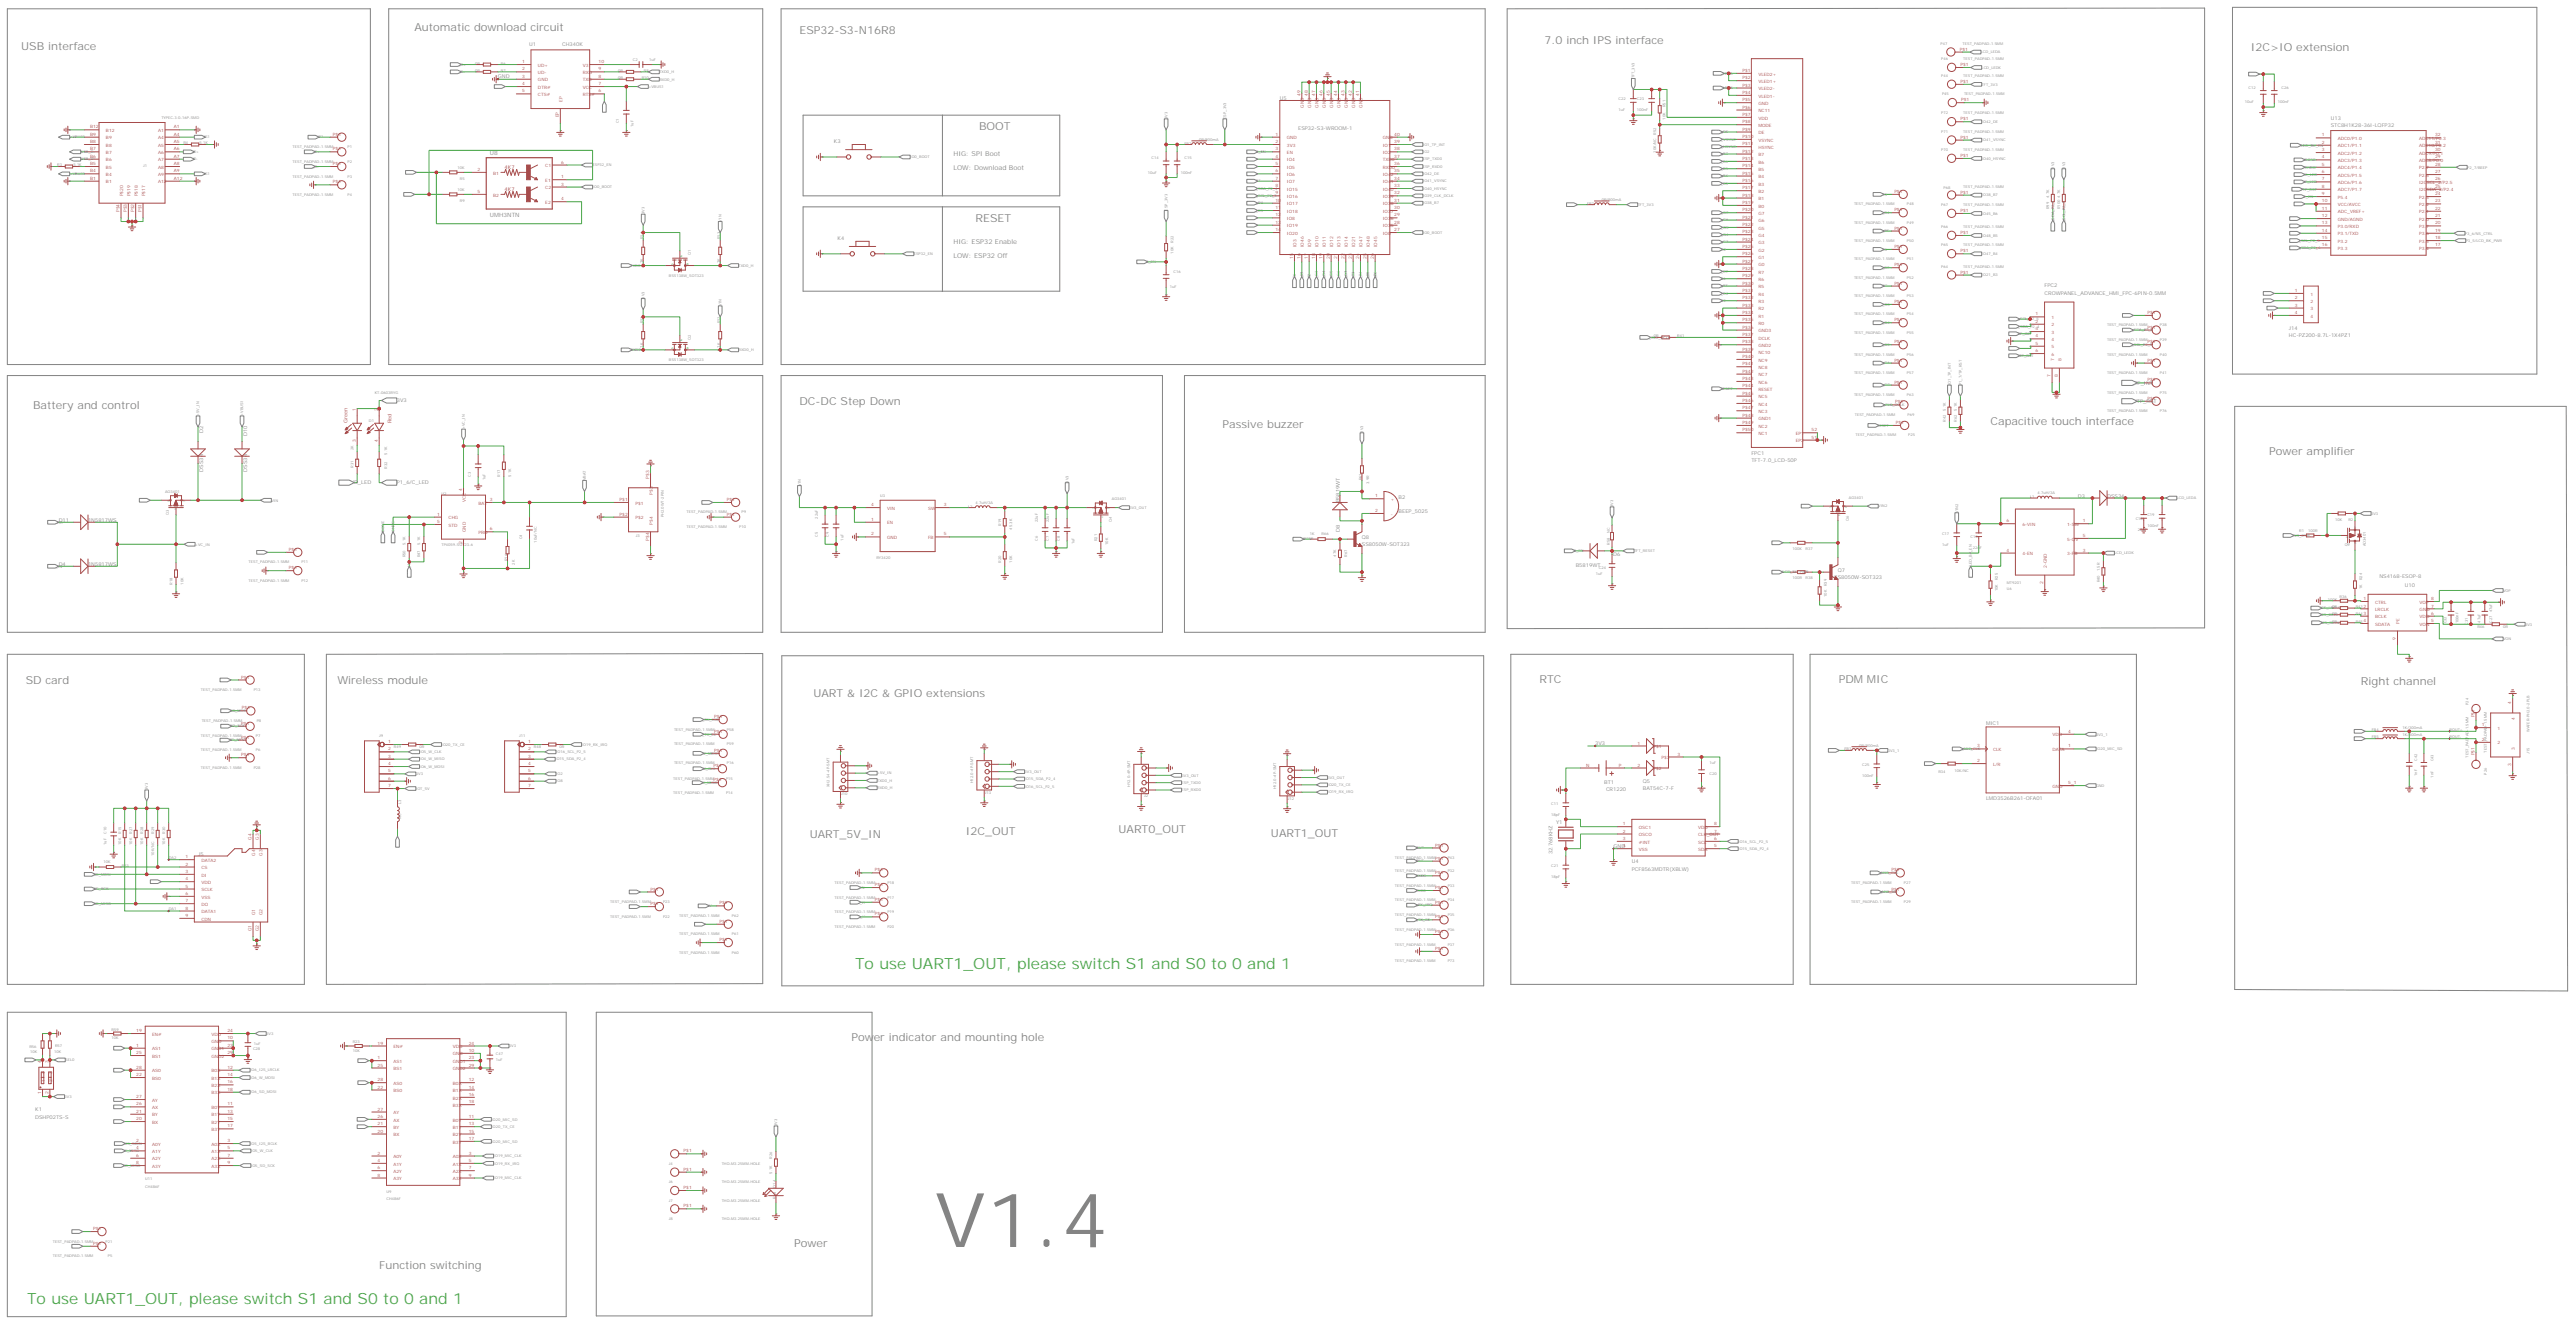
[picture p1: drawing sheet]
<svg xmlns="http://www.w3.org/2000/svg" width="1239mm" height="637mm" viewBox="0 0 1239 637" stroke-linecap="round" stroke-linejoin="round" font-family="sans-serif">
<defs><g id="words">
<text font-size="36.3" fill="#838383" x="449" y="600">V1.4</text>
<g font-size="7.4" fill="#4ba54b">
<text x="411" y="466">To use UART1_OUT, please switch S1 and S0 to 0 and 1</text>
<text x="13" y="627">To use UART1_OUT, please switch S1 and S0 to 0 and 1</text>
</g>
<g font-size="5.3" fill="#838383">
<text x="199" y="15">Automatic download circuit</text>
<text x="385" y="17">ESP32-S3-N16R8</text>
<text x="10" y="24">USB interface</text>
<text x="743" y="21">7.0 inch IPS interface</text>
<text x="1083" y="25">I2C&gt;IO extension</text>
<text x="471" y="62">BOOT</text>
<text x="469" y="107">RESET</text>
<text x="16" y="196">Battery and control</text>
<text x="385" y="195">DC-DC Step Down</text>
<text x="588" y="206">Passive buzzer</text>
<text x="957" y="205">Capacitive touch interface</text>
<text x="1092" y="219">Power amplifier</text>
<text x="12" y="329">SD card</text>
<text x="162" y="329">Wireless module</text>
<text x="741" y="328">RTC</text>
<text x="884" y="329">PDM MIC</text>
<text x="1136" y="329">Right channel</text>
<text x="391" y="335">UART &amp; I2C &amp; GPIO extensions</text>
<text x="465" y="401">I2C_OUT</text>
<text x="538" y="401">UART0_OUT</text>
<text x="389" y="403">UART_5V_IN</text>
<text x="611" y="403">UART1_OUT</text>
<text x="410" y="501">Power indicator and mounting hole</text>
<text x="382" y="600">Power</text>
<text x="182" y="610">Function switching</text>
</g>
<g font-size="3.2" fill="#838383">
<text x="459" y="75">HIG: SPI Boot</text>
<text x="459" y="82">LOW: Download Boot</text>
<text x="459" y="117">HIG: ESP32 Enable</text>
<text x="459" y="124">LOW: ESP32 Off</text>
</g>
<g font-size="2.8" fill="#838383">
<text x="236" y="74">U8</text>
<text x="236" y="104">UMH3NTN</text>
</g>
<g font-size="2.5" fill="#838383">
<text x="255" y="22">U1</text>
<text x="270" y="22">CH340K</text>
<text x="240" y="38">GND</text>
<text x="616" y="48">U5</text>
<text x="1121" y="58">U13</text>
<text x="624" y="62">ESP32-S3-WROOM-1</text>
<text x="1121" y="61">STC8H1K28-36I-LQFP32</text>
<text x="401" y="69">K3</text>
<text x="403" y="115">K4</text>
<text x="983" y="142">CROWPANEL_ADVANCE_HMI_FPC-6PIN-0.5MM</text>
<text x="983" y="138">FPC2</text>
<text x="1101" y="159">J14</text>
<text x="1101" y="162">HC-PZ200-8.7L-1X4PZ1</text>
<text x="1021" y="185">IO1_TP_INT</text>
<text x="191" y="193">3V3</text>
<text x="1021" y="194">P1_7/TP_RST</text>
<text x="98" y="208" transform="rotate(-90 98 208)">D2</text>
<text x="119" y="210" transform="rotate(-90 119 210)">D10</text>
<text x="842" y="219">FPC1</text>
<text x="98" y="227" transform="rotate(-90 98 227)">DSS34</text>
<text x="119" y="227" transform="rotate(-90 119 227)">DSS34</text>
<text x="842" y="222">TFT-7.0_LCD-50P</text>
<text x="163" y="233">P1_5/D_LED</text>
<text x="191" y="233">P1_6/C_LED</text>
<text x="673" y="240">B2</text>
<text x="999" y="240">D3</text>
<text x="1014" y="240">DSS34</text>
<text x="645" y="242" transform="rotate(-90 645 242)">B5819WT</text>
<text x="28" y="251">D11</text>
<text x="42" y="251">1N5817WS</text>
<text x="673" y="247">BEEP_5025</text>
<text x="645" y="256" transform="rotate(-90 645 256)">D8</text>
<text x="655" y="262">SS8050W-SOT323</text>
<text x="655" y="259">Q8</text>
<text x="776" y="267">D6</text>
<text x="28" y="272">D4</text>
<text x="42" y="272">1N5817WS</text>
<text x="758" y="273">B5819WT</text>
<text x="884" y="275">Q7</text>
<text x="882" y="278">SS8050W-SOT323</text>
<text x="1144" y="278">NS4168-ESOP-8</text>
<text x="1157" y="282">U10</text>
<text x="955" y="349">MIC1</text>
<text x="767" y="358">3V3</text>
<text x="772" y="377">BT1</text>
<text x="790" y="376">Q5</text>
<text x="773" y="381">CR1220</text>
<text x="790" y="380">BAT54C-7-F</text>
<text x="955" y="385">LMD3526B261-OFA01</text>
<text x="748" y="397">Y1</text>
<text x="776" y="408">GND</text>
<text x="95" y="412">J5</text>
<text x="747" y="411" transform="rotate(-90 747 411)">32.768KHZ</text>
<text x="785" y="419">PCF8563MDTR(XBLW)</text>
<text x="785" y="415">U4</text>
<text x="17" y="538">DSHP02TS-S</text>
<text x="17" y="534">K1</text>
</g>
<g font-size="2.5" fill="#a54b4b">
<text x="243" y="81">4K7</text>
<text x="243" y="92">4K7</text>
<text x="167" y="204" transform="rotate(-90 167 204)">Green</text>
<text x="188" y="204" transform="rotate(-90 188 204)">Red</text>
</g>
<g font-size="2.1" fill="#a54b4b">
<text x="943" y="24">P$1</text>
<text x="251" y="30">1</text>
<text x="251" y="34">2</text>
<text x="259" y="32">UD+</text>
<text x="259" y="36">UD-</text>
<text x="280" y="36">RXD</text>
<text x="280" y="32">V3</text>
<text x="288" y="34">9</text>
<text x="288" y="30">10</text>
<text x="838" y="35">P$1</text>
<text x="943" y="32">P$1</text>
<text x="251" y="37">3</text>
<text x="251" y="41">4</text>
<text x="259" y="39">GND</text>
<text x="280" y="39">TXD</text>
<text x="288" y="41">7</text>
<text x="288" y="37">8</text>
<text x="838" y="42">P$3</text>
<text x="838" y="38">P$2</text>
<text x="846" y="40">VLED1+</text>
<text x="846" y="36">VLED2+</text>
<text x="943" y="40">P$1</text>
<text x="251" y="44">5</text>
<text x="259" y="43">DTR#</text>
<text x="259" y="46">CTS#</text>
<text x="280" y="46">RTS#</text>
<text x="280" y="43">VCC</text>
<text x="288" y="44">6</text>
<text x="625" y="46" transform="rotate(-90 625 46)">49</text>
<text x="629" y="46" transform="rotate(-90 629 46)">48</text>
<text x="633" y="46" transform="rotate(-90 633 46)">47</text>
<text x="636" y="46" transform="rotate(-90 636 46)">46</text>
<text x="640" y="46" transform="rotate(-90 640 46)">45</text>
<text x="643" y="46" transform="rotate(-90 643 46)">44</text>
<text x="647" y="46" transform="rotate(-90 647 46)">43</text>
<text x="650" y="46" transform="rotate(-90 650 46)">42</text>
<text x="654" y="46" transform="rotate(-90 654 46)">41</text>
<text x="838" y="45">P$4</text>
<text x="846" y="47">VLED1-</text>
<text x="846" y="43">VLED2-</text>
<text x="271" y="49" transform="rotate(-90 271 49)">EP</text>
<text x="627" y="52" transform="rotate(-90 627 52)">GND</text>
<text x="631" y="52" transform="rotate(-90 631 52)">GND</text>
<text x="634" y="52" transform="rotate(-90 634 52)">GND</text>
<text x="638" y="52" transform="rotate(-90 638 52)">GND</text>
<text x="641" y="52" transform="rotate(-90 641 52)">GND</text>
<text x="645" y="52" transform="rotate(-90 645 52)">GND</text>
<text x="648" y="52" transform="rotate(-90 648 52)">GND</text>
<text x="652" y="52" transform="rotate(-90 652 52)">GND</text>
<text x="655" y="52" transform="rotate(-90 655 52)">GND</text>
<text x="838" y="52">P$6</text>
<text x="838" y="49">P$5</text>
<text x="846" y="54">NC11</text>
<text x="846" y="50">GND</text>
<text x="943" y="49">P$1</text>
<text x="269" y="56" transform="rotate(-90 269 56)">EP</text>
<text x="838" y="59">P$8</text>
<text x="838" y="56">P$7</text>
<text x="846" y="57">VDD</text>
<text x="943" y="58">P$1</text>
<text x="43" y="65">B9</text>
<text x="43" y="62">B12</text>
<text x="51" y="63">B12</text>
<text x="76" y="63">A1</text>
<text x="84" y="62">A1</text>
<text x="84" y="65">A4</text>
<text x="160" y="65">P$1</text>
<text x="613" y="65">1</text>
<text x="671" y="65">40</text>
<text x="838" y="63">P$9</text>
<text x="846" y="65">DE</text>
<text x="846" y="61">MODE</text>
<text x="1117" y="66">1</text>
<text x="1171" y="66">32</text>
<text x="43" y="69">B8</text>
<text x="51" y="71">B8</text>
<text x="51" y="67">B9</text>
<text x="76" y="67">A4</text>
<text x="76" y="71">A5</text>
<text x="84" y="69">A5</text>
<text x="613" y="69">2</text>
<text x="619" y="67">GND</text>
<text x="619" y="71">3V3</text>
<text x="665" y="71">IO1</text>
<text x="665" y="67">GND</text>
<text x="671" y="69">39</text>
<text x="838" y="70">P$11</text>
<text x="838" y="66">P$10</text>
<text x="846" y="72">HSYNC</text>
<text x="846" y="68">VSYNC</text>
<text x="943" y="67">P$1</text>
<text x="1117" y="69">2</text>
<text x="1124" y="67">ADC0/P1.0</text>
<text x="1124" y="71">ADC1/P1.1</text>
<text x="1164" y="71">ADC10/P0.2</text>
<text x="1164" y="67">ADC11/P0.3</text>
<text x="1171" y="69">31</text>
<text x="43" y="76">B6</text>
<text x="43" y="72">B7</text>
<text x="51" y="78">B6</text>
<text x="51" y="74">B7</text>
<text x="76" y="74">A6</text>
<text x="76" y="78">A7</text>
<text x="84" y="72">A6</text>
<text x="84" y="76">A7</text>
<text x="160" y="72">P$1</text>
<text x="613" y="72">3</text>
<text x="613" y="76">4</text>
<text x="619" y="74">EN</text>
<text x="619" y="78">IO4</text>
<text x="665" y="78">TXD0</text>
<text x="665" y="74">IO2</text>
<text x="671" y="76">37</text>
<text x="671" y="72">38</text>
<text x="838" y="77">P$13</text>
<text x="838" y="73">P$12</text>
<text x="846" y="75">B7</text>
<text x="943" y="76">P$1</text>
<text x="1117" y="73">3</text>
<text x="1117" y="76">4</text>
<text x="1124" y="74">ADC2/P1.2</text>
<text x="1124" y="78">ADC3/P1.3</text>
<text x="1164" y="78">ADC8/P0.0</text>
<text x="1164" y="74">ADC9/P0.1</text>
<text x="1171" y="76">29</text>
<text x="1171" y="73">30</text>
<text x="43" y="83">B4</text>
<text x="43" y="79">B5</text>
<text x="51" y="81">B5</text>
<text x="76" y="81">A8</text>
<text x="84" y="79">A8</text>
<text x="84" y="83">A9</text>
<text x="160" y="79">P$1</text>
<text x="230" y="82">2</text>
<text x="237" y="84">B1</text>
<text x="262" y="80">C1</text>
<text x="270" y="79">6</text>
<text x="613" y="79">5</text>
<text x="613" y="83">6</text>
<text x="619" y="81">IO5</text>
<text x="665" y="81">RXD0</text>
<text x="671" y="83">35</text>
<text x="671" y="79">36</text>
<text x="838" y="84">P$15</text>
<text x="838" y="80">P$14</text>
<text x="846" y="82">B5</text>
<text x="846" y="79">B6</text>
<text x="1117" y="80">5</text>
<text x="1117" y="83">6</text>
<text x="1124" y="81">ADC4/P1.4</text>
<text x="1164" y="81">P2.7</text>
<text x="1171" y="83">27</text>
<text x="1171" y="80">28</text>
<text x="43" y="86">B1</text>
<text x="51" y="88">B1</text>
<text x="51" y="85">B4</text>
<text x="76" y="85">A9</text>
<text x="76" y="88">A12</text>
<text x="84" y="86">A12</text>
<text x="160" y="88">P$1</text>
<text x="262" y="87">E1</text>
<text x="270" y="89">3</text>
<text x="270" y="86">1</text>
<text x="613" y="86">7</text>
<text x="613" y="90">8</text>
<text x="619" y="85">IO6</text>
<text x="619" y="88">IO7</text>
<text x="665" y="88">IO41</text>
<text x="665" y="85">IO42</text>
<text x="671" y="90">33</text>
<text x="671" y="86">34</text>
<text x="838" y="87">P$16</text>
<text x="846" y="89">B3</text>
<text x="846" y="86">B4</text>
<text x="1117" y="87">7</text>
<text x="1124" y="85">ADC5/P1.5</text>
<text x="1124" y="89">ADC6/P1.6</text>
<text x="1164" y="89">I2CSCL_2/P2.5</text>
<text x="1164" y="85">P2.6</text>
<text x="1171" y="87">26</text>
<text x="59" y="94" transform="rotate(-90 59 94)">P$20</text>
<text x="63" y="94" transform="rotate(-90 63 94)">P$19</text>
<text x="66" y="94" transform="rotate(-90 66 94)">P$18</text>
<text x="70" y="94" transform="rotate(-90 70 94)">P$17</text>
<text x="230" y="93">5</text>
<text x="237" y="95">B2</text>
<text x="262" y="91">C2</text>
<text x="613" y="93">9</text>
<text x="619" y="92">IO15</text>
<text x="619" y="95">IO16</text>
<text x="665" y="95">IO39</text>
<text x="665" y="92">IO40</text>
<text x="671" y="93">32</text>
<text x="838" y="95">P$18</text>
<text x="838" y="91">P$17</text>
<text x="846" y="93">B2</text>
<text x="911" y="93">P$1</text>
<text x="943" y="93">P$1</text>
<text x="1117" y="90">8</text>
<text x="1117" y="94">9</text>
<text x="1124" y="92">ADC7/P1.7</text>
<text x="1124" y="96">P5.4</text>
<text x="1164" y="96">P2.3</text>
<text x="1164" y="92">I2CSDA_2/P2.4</text>
<text x="1171" y="94">24</text>
<text x="1171" y="90">25</text>
<text x="58" y="102" transform="rotate(-90 58 102)">P$4</text>
<text x="61" y="102" transform="rotate(-90 61 102)">P$3</text>
<text x="65" y="102" transform="rotate(-90 65 102)">P$2</text>
<text x="68" y="102" transform="rotate(-90 68 102)">P$1</text>
<text x="262" y="98">E2</text>
<text x="270" y="96">4</text>
<text x="613" y="97">10</text>
<text x="613" y="101">11</text>
<text x="619" y="99">IO17</text>
<text x="665" y="99">IO38</text>
<text x="671" y="101">30</text>
<text x="671" y="97">31</text>
<text x="838" y="102">P$20</text>
<text x="838" y="98">P$19</text>
<text x="846" y="100">B0</text>
<text x="846" y="96">B1</text>
<text x="911" y="102">P$1</text>
<text x="943" y="102">P$1</text>
<text x="1117" y="97">10</text>
<text x="1117" y="101">11</text>
<text x="1124" y="99">VCC/AVCC</text>
<text x="1164" y="99">P2.2</text>
<text x="1171" y="101">22</text>
<text x="1171" y="97">23</text>
<text x="613" y="104">12</text>
<text x="613" y="108">13</text>
<text x="619" y="102">IO18</text>
<text x="619" y="106">IO8</text>
<text x="665" y="106">IO36</text>
<text x="665" y="102">IO37</text>
<text x="671" y="108">28</text>
<text x="671" y="104">29</text>
<text x="838" y="105">P$21</text>
<text x="846" y="107">G6</text>
<text x="846" y="103">G7</text>
<text x="1117" y="104">12</text>
<text x="1117" y="108">13</text>
<text x="1124" y="103">ADC_VREF+</text>
<text x="1124" y="106">GND/AGND</text>
<text x="1164" y="106">P2.0</text>
<text x="1164" y="103">P2.1</text>
<text x="1171" y="108">20</text>
<text x="1171" y="104">21</text>
<text x="613" y="111">14</text>
<text x="619" y="109">IO19</text>
<text x="619" y="113">IO20</text>
<text x="665" y="113">IO0</text>
<text x="665" y="109">IO35</text>
<text x="671" y="111">27</text>
<text x="838" y="112">P$23</text>
<text x="838" y="109">P$22</text>
<text x="846" y="114">G4</text>
<text x="846" y="110">G5</text>
<text x="911" y="110">P$1</text>
<text x="943" y="113">P$1</text>
<text x="1117" y="111">14</text>
<text x="1124" y="110">P3.0/RXD</text>
<text x="1124" y="113">P3.1/TXD</text>
<text x="1164" y="113">P3.6</text>
<text x="1164" y="110">P3.7</text>
<text x="1171" y="111">19</text>
<text x="624" y="119" transform="rotate(-90 624 119)">IO3</text>
<text x="627" y="119" transform="rotate(-90 627 119)">IO46</text>
<text x="631" y="119" transform="rotate(-90 631 119)">IO9</text>
<text x="634" y="119" transform="rotate(-90 634 119)">IO10</text>
<text x="638" y="119" transform="rotate(-90 638 119)">IO11</text>
<text x="641" y="119" transform="rotate(-90 641 119)">IO12</text>
<text x="645" y="119" transform="rotate(-90 645 119)">IO13</text>
<text x="648" y="119" transform="rotate(-90 648 119)">IO14</text>
<text x="652" y="119" transform="rotate(-90 652 119)">IO21</text>
<text x="655" y="119" transform="rotate(-90 655 119)">IO47</text>
<text x="659" y="119" transform="rotate(-90 659 119)">IO48</text>
<text x="662" y="119" transform="rotate(-90 662 119)">IO45</text>
<text x="838" y="119">P$25</text>
<text x="838" y="116">P$24</text>
<text x="846" y="117">G3</text>
<text x="911" y="119">P$1</text>
<text x="1117" y="115">15</text>
<text x="1117" y="119">16</text>
<text x="1124" y="117">P3.2</text>
<text x="1164" y="117">P3.5</text>
<text x="1171" y="119">17</text>
<text x="1171" y="115">18</text>
<text x="622" y="125" transform="rotate(-90 622 125)">15</text>
<text x="625" y="125" transform="rotate(-90 625 125)">16</text>
<text x="629" y="125" transform="rotate(-90 629 125)">17</text>
<text x="633" y="125" transform="rotate(-90 633 125)">18</text>
<text x="636" y="125" transform="rotate(-90 636 125)">19</text>
<text x="640" y="125" transform="rotate(-90 640 125)">20</text>
<text x="643" y="125" transform="rotate(-90 643 125)">21</text>
<text x="647" y="125" transform="rotate(-90 647 125)">22</text>
<text x="650" y="125" transform="rotate(-90 650 125)">23</text>
<text x="654" y="125" transform="rotate(-90 654 125)">24</text>
<text x="657" y="125" transform="rotate(-90 657 125)">25</text>
<text x="661" y="125" transform="rotate(-90 661 125)">26</text>
<text x="838" y="123">P$26</text>
<text x="846" y="125">G1</text>
<text x="846" y="121">G2</text>
<text x="943" y="121">P$1</text>
<text x="1124" y="120">P3.3</text>
<text x="1164" y="120">P3.4</text>
<text x="838" y="130">P$28</text>
<text x="838" y="126">P$27</text>
<text x="846" y="132">R7</text>
<text x="846" y="128">G0</text>
<text x="911" y="128">P$1</text>
<text x="943" y="132">P$1</text>
<text x="838" y="137">P$30</text>
<text x="838" y="133">P$29</text>
<text x="846" y="135">R6</text>
<text x="911" y="137">P$1</text>
<text x="838" y="144">P$32</text>
<text x="838" y="140">P$31</text>
<text x="846" y="142">R4</text>
<text x="846" y="139">R5</text>
<text x="1104" y="140">1</text>
<text x="1104" y="144">2</text>
<text x="1111" y="142">1</text>
<text x="838" y="147">P$33</text>
<text x="846" y="149">R2</text>
<text x="846" y="146">R3</text>
<text x="911" y="146">P$1</text>
<text x="1104" y="147">3</text>
<text x="1111" y="146">2</text>
<text x="1111" y="149">3</text>
<text x="838" y="155">P$35</text>
<text x="838" y="151">P$34</text>
<text x="846" y="153">R1</text>
<text x="911" y="155">P$1</text>
<text x="979" y="152">1</text>
<text x="979" y="155">2</text>
<text x="987" y="153">1</text>
<text x="1033" y="151">P$1</text>
<text x="1104" y="151">4</text>
<text x="1111" y="153">4</text>
<text x="838" y="162">P$37</text>
<text x="838" y="158">P$36</text>
<text x="846" y="160">GND3</text>
<text x="846" y="156">R0</text>
<text x="979" y="159">3</text>
<text x="987" y="157">2</text>
<text x="987" y="160">3</text>
<text x="1033" y="158">P$1</text>
<text x="838" y="165">P$38</text>
<text x="846" y="167">GND2</text>
<text x="846" y="163">DCLK</text>
<text x="911" y="165">P$1</text>
<text x="979" y="162">4</text>
<text x="979" y="166">5</text>
<text x="987" y="164">4</text>
<text x="987" y="167">5</text>
<text x="1033" y="165">P$1</text>
<text x="838" y="172">P$40</text>
<text x="838" y="169">P$39</text>
<text x="846" y="174">NC9</text>
<text x="846" y="170">NC10</text>
<text x="911" y="174">P$1</text>
<text x="979" y="169">6</text>
<text x="987" y="171">6</text>
<text x="988" y="174" transform="rotate(-90 988 174)">7</text>
<text x="992" y="174" transform="rotate(-90 992 174)">8</text>
<text x="1033" y="174">P$1</text>
<text x="838" y="179">P$42</text>
<text x="838" y="176">P$41</text>
<text x="846" y="177">NC8</text>
<text x="838" y="183">P$43</text>
<text x="846" y="184">NC6</text>
<text x="846" y="181">NC7</text>
<text x="911" y="185">P$1</text>
<text x="986" y="181" transform="rotate(-90 986 181)">7</text>
<text x="990" y="181" transform="rotate(-90 990 181)">8</text>
<text x="1033" y="183">P$1</text>
<text x="838" y="190">P$45</text>
<text x="838" y="186">P$44</text>
<text x="846" y="192">NC5</text>
<text x="846" y="188">RESET</text>
<text x="171" y="198" transform="rotate(-90 171 198)">1</text>
<text x="182" y="198" transform="rotate(-90 182 198)">2</text>
<text x="838" y="197">P$47</text>
<text x="838" y="193">P$46</text>
<text x="846" y="195">NC4</text>
<text x="912" y="194">P$1</text>
<text x="1033" y="192">P$1</text>
<text x="838" y="204">P$49</text>
<text x="838" y="200">P$48</text>
<text x="846" y="202">GND1</text>
<text x="846" y="199">NC3</text>
<text x="912" y="204">P$1</text>
<text x="838" y="207">P$50</text>
<text x="846" y="209">NC1</text>
<text x="846" y="206">NC2</text>
<text x="864" y="209">EP1</text>
<text x="871" y="207">52</text>
<text x="171" y="213" transform="rotate(-90 171 213)">3</text>
<text x="182" y="213" transform="rotate(-90 182 213)">4</text>
<text x="864" y="213">EP2</text>
<text x="871" y="211">51</text>
<text x="312" y="230" transform="rotate(-90 312 230)">P$3</text>
<text x="222" y="236" transform="rotate(-90 222 236)">4</text>
<text x="314" y="238" transform="rotate(-90 314 238)">P$3</text>
<text x="661" y="239">1</text>
<text x="224" y="242" transform="rotate(-90 224 242)">VCC</text>
<text x="230" y="243">BAT</text>
<text x="236" y="241">3</text>
<text x="298" y="241">P$1</text>
<text x="306" y="243">P$1</text>
<text x="350" y="241">P$1</text>
<text x="419" y="243">4</text>
<text x="427" y="245">VIN</text>
<text x="446" y="245">SW</text>
<text x="454" y="243">3</text>
<text x="669" y="241">+</text>
<text x="210" y="248">1</text>
<text x="210" y="252">5</text>
<text x="216" y="250">CHG</text>
<text x="298" y="248">P$2</text>
<text x="306" y="250">P$2</text>
<text x="350" y="248">P$1</text>
<text x="419" y="250">1</text>
<text x="661" y="246">2</text>
<text x="965" y="251">6</text>
<text x="1002" y="251">1</text>
<text x="216" y="253">STD</text>
<text x="224" y="256" transform="rotate(-90 224 256)">GND</text>
<text x="230" y="257">PRO</text>
<text x="236" y="255">6</text>
<text x="314" y="252" transform="rotate(-90 314 252)">P$4</text>
<text x="419" y="258">2</text>
<text x="427" y="252">EN</text>
<text x="454" y="258">5</text>
<text x="973" y="253">6-VIN</text>
<text x="994" y="253">1-SW</text>
<text x="222" y="261" transform="rotate(-90 222 261)">2</text>
<text x="312" y="260" transform="rotate(-90 312 260)">P$4</text>
<text x="427" y="259">GND</text>
<text x="446" y="259">FB</text>
<text x="994" y="260">5-OV</text>
<text x="1002" y="258">5</text>
<text x="139" y="265">P$1</text>
<text x="965" y="265">4</text>
<text x="973" y="267">4-EN</text>
<text x="994" y="267">3-FB</text>
<text x="1002" y="265">3</text>
<text x="139" y="274">P$1</text>
<text x="985" y="273" transform="rotate(-90 985 273)">2-GND</text>
<text x="983" y="281" transform="rotate(-90 983 281)">2</text>
<text x="1137" y="289">1</text>
<text x="1137" y="292">2</text>
<text x="1142" y="290">CTRL</text>
<text x="1142" y="294">LRCLK</text>
<text x="1164" y="294">GND</text>
<text x="1164" y="290">VOP</text>
<text x="1169" y="292">7</text>
<text x="1169" y="289">8</text>
<text x="1137" y="296">3</text>
<text x="1137" y="299">4</text>
<text x="1142" y="297">BCLK</text>
<text x="1164" y="297">VDD</text>
<text x="1169" y="299">5</text>
<text x="1169" y="296">6</text>
<text x="1142" y="301">SDATA</text>
<text x="1154" y="300" transform="rotate(-90 1154 300)">PE</text>
<text x="1164" y="301">VON</text>
<text x="1152" y="308" transform="rotate(-90 1152 308)">9</text>
<text x="116" y="326">P$1</text>
<text x="116" y="341">P$1</text>
<text x="1208" y="339" transform="rotate(-90 1208 339)">4</text>
<text x="344" y="345">P$1</text>
<text x="1190" y="345" transform="rotate(-90 1190 345)">P$1</text>
<text x="1210" y="346" transform="rotate(-90 1210 346)">4</text>
<text x="116" y="349">P$1</text>
<text x="344" y="352">P$1</text>
<text x="995" y="352">4</text>
<text x="1194" y="349">1</text>
<text x="1201" y="351">1</text>
<text x="116" y="355">P$1</text>
<text x="187" y="357">1</text>
<text x="254" y="357">1</text>
<text x="788" y="358">1</text>
<text x="795" y="360">P$1</text>
<text x="951" y="359">3</text>
<text x="987" y="354">VDD</text>
<text x="995" y="359">1</text>
<text x="1194" y="356">2</text>
<text x="1201" y="358">2</text>
<text x="116" y="364">P$1</text>
<text x="187" y="361">2</text>
<text x="187" y="364">3</text>
<text x="254" y="361">2</text>
<text x="254" y="364">3</text>
<text x="344" y="362">P$1</text>
<text x="799" y="365">P$3</text>
<text x="807" y="363">3</text>
<text x="959" y="361">CLK</text>
<text x="987" y="361">DATA</text>
<text x="1190" y="363" transform="rotate(-90 1190 363)">P$1</text>
<text x="1210" y="361" transform="rotate(-90 1210 361)">3</text>
<text x="187" y="368">4</text>
<text x="187" y="371">5</text>
<text x="254" y="368">4</text>
<text x="254" y="371">5</text>
<text x="343" y="369">P$1</text>
<text x="763" y="369">N</text>
<text x="779" y="369">P</text>
<text x="788" y="369">2</text>
<text x="795" y="370">P$2</text>
<text x="951" y="367">2</text>
<text x="959" y="368">L/R</text>
<text x="1208" y="368" transform="rotate(-90 1208 368)">3</text>
<text x="187" y="375">6</text>
<text x="254" y="375">6</text>
<text x="343" y="376">P$1</text>
<text x="995" y="377">5_1</text>
<text x="187" y="379">7</text>
<text x="254" y="379">7</text>
<text x="987" y="379">GND</text>
<text x="781" y="397">1</text>
<text x="781" y="400">2</text>
<text x="788" y="399">OSC1</text>
<text x="817" y="399">VDD</text>
<text x="824" y="400">7</text>
<text x="824" y="397">8</text>
<text x="121" y="404" transform="rotate(-90 121 404)">G4</text>
<text x="125" y="404" transform="rotate(-90 125 404)">G3</text>
<text x="690" y="407">P$1</text>
<text x="781" y="404">3</text>
<text x="781" y="407">4</text>
<text x="788" y="402">OSCO</text>
<text x="788" y="406">#INT</text>
<text x="817" y="406">SCL</text>
<text x="817" y="402">CLK_OUT</text>
<text x="824" y="407">5</text>
<text x="824" y="404">6</text>
<text x="89" y="413">1</text>
<text x="123" y="412" transform="rotate(-90 123 412)">G4</text>
<text x="126" y="412" transform="rotate(-90 126 412)">G3</text>
<text x="690" y="413">P$1</text>
<text x="788" y="409">VSS</text>
<text x="817" y="409">SDA</text>
<text x="89" y="416">2</text>
<text x="89" y="420">3</text>
<text x="97" y="414">DATA2</text>
<text x="97" y="418">CS</text>
<text x="421" y="419">P$1</text>
<text x="910" y="419">P$1</text>
<text x="89" y="423">4</text>
<text x="97" y="422">DI</text>
<text x="97" y="425">VDD</text>
<text x="690" y="421">P$1</text>
<text x="89" y="427">5</text>
<text x="89" y="430">6</text>
<text x="97" y="429">SCLK</text>
<text x="313" y="428">P$1</text>
<text x="421" y="426">P$1</text>
<text x="690" y="428">P$1</text>
<text x="910" y="428">P$1</text>
<text x="89" y="434">7</text>
<text x="89" y="437">8</text>
<text x="97" y="432">VSS</text>
<text x="97" y="436">DO</text>
<text x="313" y="435">P$1</text>
<text x="346" y="435">P$1</text>
<text x="421" y="433">P$1</text>
<text x="690" y="435">P$1</text>
<text x="89" y="441">9</text>
<text x="97" y="439">DATA1</text>
<text x="97" y="443">CDN</text>
<text x="123" y="440" transform="rotate(-90 123 440)">G1</text>
<text x="126" y="440" transform="rotate(-90 126 440)">G2</text>
<text x="346" y="444">P$1</text>
<text x="421" y="440">P$1</text>
<text x="690" y="442">P$1</text>
<text x="121" y="448" transform="rotate(-90 121 448)">G1</text>
<text x="125" y="448" transform="rotate(-90 125 448)">G2</text>
<text x="690" y="449">P$1</text>
<text x="346" y="453">P$1</text>
<text x="690" y="457">P$1</text>
<text x="66" y="496">19</text>
<text x="109" y="496">24</text>
<text x="66" y="503">1</text>
<text x="73" y="498">EN#</text>
<text x="102" y="502">GND</text>
<text x="102" y="498">VDD</text>
<text x="109" y="500">10</text>
<text x="109" y="503">23</text>
<text x="182" y="502">19</text>
<text x="225" y="502">24</text>
<text x="66" y="507">25</text>
<text x="73" y="505">AS1</text>
<text x="73" y="509">BS1</text>
<text x="102" y="505">GND1</text>
<text x="102" y="509">GND2</text>
<text x="109" y="507">29</text>
<text x="182" y="509">1</text>
<text x="189" y="504">EN#</text>
<text x="218" y="508">GND</text>
<text x="218" y="504">VDD</text>
<text x="225" y="506">10</text>
<text x="225" y="509">23</text>
<text x="20" y="511" transform="rotate(-90 20 511)">4</text>
<text x="23" y="511" transform="rotate(-90 23 511)">3</text>
<text x="66" y="514">28</text>
<text x="73" y="516">AS0</text>
<text x="102" y="516">B0X</text>
<text x="109" y="514">12</text>
<text x="182" y="513">25</text>
<text x="189" y="511">AS1</text>
<text x="189" y="515">BS1</text>
<text x="218" y="511">GND1</text>
<text x="218" y="515">GND2</text>
<text x="225" y="513">29</text>
<text x="22" y="520" transform="rotate(-90 22 520)">1</text>
<text x="22" y="517" transform="rotate(-90 22 517)">4</text>
<text x="25" y="520" transform="rotate(-90 25 520)">2</text>
<text x="25" y="517" transform="rotate(-90 25 517)">3</text>
<text x="66" y="518">22</text>
<text x="73" y="519">BS0</text>
<text x="102" y="519">B1X</text>
<text x="109" y="518">14</text>
<text x="109" y="521">16</text>
<text x="182" y="520">28</text>
<text x="189" y="522">AS0</text>
<text x="218" y="522">B0X</text>
<text x="225" y="520">12</text>
<text x="20" y="526" transform="rotate(-90 20 526)">1</text>
<text x="23" y="526" transform="rotate(-90 23 526)">2</text>
<text x="102" y="523">B2X</text>
<text x="102" y="526">B3X</text>
<text x="109" y="525">18</text>
<text x="182" y="524">22</text>
<text x="189" y="525">BS0</text>
<text x="218" y="525">B1X</text>
<text x="225" y="524">14</text>
<text x="225" y="527">16</text>
<text x="66" y="532">26</text>
<text x="66" y="528">27</text>
<text x="73" y="533">AX</text>
<text x="73" y="530">AY</text>
<text x="102" y="533">B0Y</text>
<text x="109" y="532">11</text>
<text x="218" y="529">B2X</text>
<text x="218" y="532">B3X</text>
<text x="225" y="531">18</text>
<text x="66" y="539">20</text>
<text x="66" y="535">21</text>
<text x="73" y="537">BY</text>
<text x="102" y="537">B1Y</text>
<text x="109" y="535">13</text>
<text x="109" y="539">15</text>
<text x="182" y="538">26</text>
<text x="182" y="534">27</text>
<text x="189" y="539">AX</text>
<text x="189" y="536">AY</text>
<text x="218" y="539">B0Y</text>
<text x="225" y="538">11</text>
<text x="73" y="540">BX</text>
<text x="102" y="540">B2Y</text>
<text x="102" y="544">B3Y</text>
<text x="109" y="542">17</text>
<text x="182" y="545">20</text>
<text x="182" y="541">21</text>
<text x="189" y="543">BY</text>
<text x="218" y="543">B1Y</text>
<text x="225" y="541">13</text>
<text x="225" y="545">15</text>
<text x="66" y="549">2</text>
<text x="73" y="551">A0Y</text>
<text x="102" y="551">A0X</text>
<text x="109" y="549">3</text>
<text x="189" y="546">BX</text>
<text x="218" y="546">B2Y</text>
<text x="218" y="550">B3Y</text>
<text x="225" y="548">17</text>
<text x="66" y="553">4</text>
<text x="66" y="556">6</text>
<text x="73" y="555">A1Y</text>
<text x="102" y="555">A1X</text>
<text x="109" y="553">5</text>
<text x="109" y="556">7</text>
<text x="182" y="555">2</text>
<text x="189" y="557">A0Y</text>
<text x="218" y="557">A0X</text>
<text x="225" y="555">3</text>
<text x="329" y="554">P$1</text>
<text x="66" y="560">8</text>
<text x="73" y="558">A2Y</text>
<text x="73" y="562">A3Y</text>
<text x="102" y="558">A2X</text>
<text x="102" y="562">A3X</text>
<text x="109" y="560">9</text>
<text x="182" y="559">4</text>
<text x="182" y="562">6</text>
<text x="189" y="561">A1Y</text>
<text x="218" y="561">A1X</text>
<text x="225" y="559">5</text>
<text x="225" y="562">7</text>
<text x="329" y="563">P$1</text>
<text x="182" y="566">8</text>
<text x="189" y="564">A2Y</text>
<text x="189" y="568">A3Y</text>
<text x="218" y="564">A2X</text>
<text x="218" y="568">A3X</text>
<text x="225" y="566">9</text>
<text x="329" y="572">P$1</text>
<text x="329" y="581">P$1</text>
<text x="45" y="592">P$1</text>
<text x="45" y="599">P$1</text>
</g>
<g font-size="1.8" fill="#838383">
<text x="933" y="22">P47</text>
<text x="944" y="22">TEST_PADPAD-1.5MM</text>
<text x="304" y="29">C2</text>
<text x="312" y="29">1uF</text>
<text x="934" y="29">P46</text>
<text x="944" y="29">TEST_PADPAD-1.5MM</text>
<text x="953" y="26">LCD_LEDA</text>
<text x="217" y="32">USB_D+</text>
<text x="217" y="35">USB_D-</text>
<text x="229" y="31">0R</text>
<text x="229" y="35">0R</text>
<text x="241" y="31">R6</text>
<text x="241" y="35">R7</text>
<text x="297" y="35">0R</text>
<text x="310" y="35">R8</text>
<text x="317" y="35">TXD0_H</text>
<text x="824" y="36">LCD_LEDA</text>
<text x="953" y="33">LCD_LEDK</text>
<text x="297" y="38">0R</text>
<text x="309" y="38">R10</text>
<text x="317" y="39">RXD0_H</text>
<text x="786" y="38" transform="rotate(-90 786 38)">TFT_3V3</text>
<text x="934" y="37">P44</text>
<text x="944" y="37">TEST_PADPAD-1.5MM</text>
<text x="953" y="41">TFT_3V3</text>
<text x="1082" y="36">3V3</text>
<text x="238" y="42">DTR</text>
<text x="312" y="42">+VBUS1</text>
<text x="824" y="43">LCD_LEDK</text>
<text x="934" y="46">P45</text>
<text x="945" y="46">TEST_PADPAD-1.5MM</text>
<text x="1082" y="43">C12</text>
<text x="1097" y="43">C26</text>
<text x="291" y="54" transform="rotate(-90 291 54)">RTS</text>
<text x="779" y="54">1uF</text>
<text x="779" y="48">C22</text>
<text x="787" y="54">100nF</text>
<text x="787" y="48">C23</text>
<text x="801" y="52" transform="rotate(-90 801 52)">R51</text>
<text x="1080" y="50">10uF</text>
<text x="1096" y="50">100nF</text>
<text x="78" y="57">TYPEC-3.0-16P-SMD</text>
<text x="298" y="59" transform="rotate(-90 298 59)">C1</text>
<text x="562" y="57" transform="rotate(-90 562 57)">3V3</text>
<text x="590" y="57" transform="rotate(-90 590 57)">ESP_3V3</text>
<text x="801" y="58" transform="rotate(-90 801 58)">10K</text>
<text x="934" y="55">P72</text>
<text x="944" y="55">TEST_PADPAD-1.5MM</text>
<text x="953" y="59">IO42_DE</text>
<text x="305" y="61" transform="rotate(-90 305 61)">1uF</text>
<text x="797" y="65" transform="rotate(-90 797 65)">R52</text>
<text x="823" y="64">IO42_DE</text>
<text x="934" y="64">P71</text>
<text x="944" y="64">TEST_PADPAD-1.5MM</text>
<text x="34" y="67">+VBUS1</text>
<text x="88" y="69">R4</text>
<text x="93" y="67">+VBUS1</text>
<text x="96" y="69">5.1K</text>
<text x="141" y="71">TEST_PADPAD-1.5MM</text>
<text x="148" y="67">+VBUS1</text>
<text x="167" y="71">P1</text>
<text x="570" y="69">FB2</text>
<text x="577" y="68">0R/800mA</text>
<text x="684" y="70">IO1_TP_INT</text>
<text x="823" y="71">IO40_HSYNC</text>
<text x="823" y="68">IO41_VSYNC</text>
<text x="953" y="68">IO41_VSYNC</text>
<text x="1102" y="70">P1_1/LED_BK_EN</text>
<text x="39" y="77">USB_D+</text>
<text x="39" y="74">USB_D-</text>
<text x="88" y="74">USB_D+</text>
<text x="88" y="77">USB_D-</text>
<text x="146" y="74">USB_D+</text>
<text x="438" y="76">IO0_BOOT</text>
<text x="554" y="77">C14</text>
<text x="600" y="74">ESP32_EN</text>
<text x="600" y="77">IO4</text>
<text x="684" y="77">ESP_TXD0</text>
<text x="684" y="74">IO2</text>
<text x="797" y="73" transform="rotate(-90 797 73)">10K/NC</text>
<text x="823" y="75">IO38_B7</text>
<text x="934" y="73">P70</text>
<text x="944" y="73">TEST_PADPAD-1.5MM</text>
<text x="953" y="77">IO40_HSYNC</text>
<text x="1103" y="78">P1_3/DONE</text>
<text x="28" y="80">R3</text>
<text x="35" y="80">5.1K</text>
<text x="141" y="78">TEST_PADPAD-1.5MM</text>
<text x="146" y="81">USB_D-</text>
<text x="167" y="78">P2</text>
<text x="195" y="84">DTR</text>
<text x="220" y="81">10K</text>
<text x="285" y="80">ESP32_EN</text>
<text x="552" y="84">10uF</text>
<text x="568" y="84">100nF</text>
<text x="600" y="81">IO5</text>
<text x="684" y="81">ESP_RXD0</text>
<text x="823" y="82">IO48_B5</text>
<text x="823" y="78">IO45_B6</text>
<text x="988" y="81" transform="rotate(-90 988 81)">3V3</text>
<text x="993" y="81" transform="rotate(-90 993 81)">3V3</text>
<text x="1103" y="81">P1_4/CHRG</text>
<text x="1187" y="81">P2_7/BEEP</text>
<text x="34" y="84">+VBUS1</text>
<text x="93" y="84">+VBUS1</text>
<text x="141" y="85">TEST_PADPAD-1.5MM</text>
<text x="167" y="85">P3</text>
<text x="221" y="86">R5</text>
<text x="600" y="88">IO7_R3</text>
<text x="600" y="84">IO6</text>
<text x="684" y="88">IO41_VSYNC</text>
<text x="684" y="84">IO42_DE</text>
<text x="823" y="89">IO21_B3</text>
<text x="823" y="85">IO47_B4</text>
<text x="1103" y="85">P1_5/D_LED</text>
<text x="1103" y="88">P1_6/C_LED</text>
<text x="141" y="94">TEST_PADPAD-1.5MM</text>
<text x="167" y="94">P4</text>
<text x="194" y="94">RTS</text>
<text x="220" y="92">10K</text>
<text x="285" y="91">IO0_BOOT</text>
<text x="600" y="91">IO15_SDA_P2_4</text>
<text x="600" y="95">IO16_SCL_P2_5</text>
<text x="684" y="95">IO39_CLK_DCLK</text>
<text x="684" y="91">IO40_HSYNC</text>
<text x="901" y="94">IO7_R3</text>
<text x="935" y="91">P68</text>
<text x="944" y="90">TEST_PADPAD-1.5MM</text>
<text x="953" y="94">IO38_B7</text>
<text x="986" y="95" transform="rotate(-90 986 95)">4.7K</text>
<text x="991" y="95" transform="rotate(-90 991 95)">4.7K</text>
<text x="1102" y="92">P1_7/TP_RST</text>
<text x="1103" y="95">ESP32_EN</text>
<text x="221" y="97">R9</text>
<text x="562" y="101" transform="rotate(-90 562 101)">ESP_3V3</text>
<text x="600" y="98">IO17_R4</text>
<text x="600" y="102">IO18_R5</text>
<text x="684" y="98">IO38_B7</text>
<text x="754" y="99">3V3</text>
<text x="763" y="98">FB3</text>
<text x="770" y="97">0R/800mA</text>
<text x="788" y="99">TFT_3V3</text>
<text x="892" y="99">TEST_PADPAD-1.5MM</text>
<text x="917" y="99">P48</text>
<text x="934" y="99">P67</text>
<text x="944" y="99">TEST_PADPAD-1.5MM</text>
<text x="986" y="101" transform="rotate(-90 986 101)">R99</text>
<text x="991" y="101" transform="rotate(-90 991 101)">R100</text>
<text x="1103" y="99">3V3</text>
<text x="310" y="103" transform="rotate(-90 310 103)">3V3</text>
<text x="347" y="107" transform="rotate(-90 347 107)">VIN</text>
<text x="600" y="105">IO8</text>
<text x="823" y="106">IO13_G6</text>
<text x="823" y="103">IO14_G7</text>
<text x="892" y="108">TEST_PADPAD-1.5MM</text>
<text x="901" y="103">IO17_R4</text>
<text x="917" y="108">P49</text>
<text x="953" y="103">IO45_B6</text>
<text x="1101" y="106">GND</text>
<text x="600" y="112">IO20</text>
<text x="600" y="109">IO19</text>
<text x="684" y="112">IO0_BOOT</text>
<text x="823" y="114">IO11_G4</text>
<text x="823" y="110">IO12_G5</text>
<text x="901" y="112">IO18_R5</text>
<text x="934" y="110">P66</text>
<text x="944" y="110">TEST_PADPAD-1.5MM</text>
<text x="953" y="114">IO48_B5</text>
<text x="988" y="111" transform="rotate(-90 988 111)">IO15_SDA_P2_4</text>
<text x="993" y="111" transform="rotate(-90 993 111)">IO16_SCL_P2_5</text>
<text x="1101" y="113">TXD</text>
<text x="1101" y="109">RXD</text>
<text x="1186" y="113">P3_6/NS_CTRL</text>
<text x="309" y="115" transform="rotate(-90 309 115)">R14</text>
<text x="346" y="115" transform="rotate(-90 346 115)">R13</text>
<text x="564" y="117" transform="rotate(-90 564 117)">R22</text>
<text x="823" y="117">IO10_G3</text>
<text x="892" y="116">TEST_PADPAD-1.5MM</text>
<text x="917" y="116">P50</text>
<text x="934" y="119">P65</text>
<text x="944" y="119">TEST_PADPAD-1.5MM</text>
<text x="1101" y="120">IO15_SDA_P2_4</text>
<text x="1101" y="116">IO16_SCL_P2_5</text>
<text x="1186" y="116">P3_5/LCD_BK_PWR</text>
<text x="332" y="123" transform="rotate(-90 332 123)">Q1</text>
<text x="440" y="123">ESP32_EN</text>
<text x="564" y="122" transform="rotate(-90 564 122)">10K</text>
<text x="823" y="121">IO9_G2</text>
<text x="892" y="125">TEST_PADPAD-1.5MM</text>
<text x="901" y="121">IO3_R6</text>
<text x="917" y="125">P51</text>
<text x="953" y="123">IO47_B4</text>
<text x="299" y="128">ESP_TXD0</text>
<text x="309" y="128" transform="rotate(-90 309 128)">4.7K</text>
<text x="346" y="128" transform="rotate(-90 346 128)">4.7K</text>
<text x="355" y="128">TXD0_H</text>
<text x="547" y="127">ESP32_EN</text>
<text x="564" y="131">C16</text>
<text x="823" y="131">IO46_R7</text>
<text x="901" y="129">IO46_R7</text>
<text x="934" y="129">P64</text>
<text x="944" y="129">TEST_PADPAD-1.5MM</text>
<text x="322" y="133">BSS138W_SOT323</text>
<text x="823" y="135">IO3_R6</text>
<text x="892" y="134">TEST_PADPAD-1.5MM</text>
<text x="917" y="134">P52</text>
<text x="953" y="133">IO21_B3</text>
<text x="310" y="144" transform="rotate(-90 310 144)">3V3</text>
<text x="563" y="138">1uF</text>
<text x="623" y="138" transform="rotate(-90 623 138)">IO3_R6</text>
<text x="627" y="138" transform="rotate(-90 627 138)">IO46_R7</text>
<text x="630" y="138" transform="rotate(-90 630 138)">IO9_G2</text>
<text x="634" y="138" transform="rotate(-90 634 138)">IO10_G3</text>
<text x="637" y="138" transform="rotate(-90 637 138)">IO11_G4</text>
<text x="641" y="138" transform="rotate(-90 641 138)">IO12_G5</text>
<text x="644" y="138" transform="rotate(-90 644 138)">IO13_G6</text>
<text x="648" y="138" transform="rotate(-90 648 138)">IO14_G7</text>
<text x="651" y="138" transform="rotate(-90 651 138)">IO21_B3</text>
<text x="655" y="138" transform="rotate(-90 655 138)">IO47_B4</text>
<text x="659" y="138" transform="rotate(-90 659 138)">IO48_B5</text>
<text x="662" y="138" transform="rotate(-90 662 138)">IO45_B6</text>
<text x="823" y="142">IO17_R4</text>
<text x="823" y="138">IO18_R5</text>
<text x="892" y="143">TEST_PADPAD-1.5MM</text>
<text x="901" y="138">IO9_G2</text>
<text x="917" y="143">P53</text>
<text x="1089" y="142">TXD</text>
<text x="347" y="147" transform="rotate(-90 347 147)">VIN</text>
<text x="823" y="145">IO7_R3</text>
<text x="901" y="147">IO10_G3</text>
<text x="1089" y="145">RXD</text>
<text x="1090" y="149">VIN</text>
<text x="309" y="156" transform="rotate(-90 309 156)">R11</text>
<text x="346" y="156" transform="rotate(-90 346 156)">R12</text>
<text x="892" y="152">TEST_PADPAD-1.5MM</text>
<text x="901" y="156">IO11_G4</text>
<text x="917" y="152">P54</text>
<text x="966" y="154">IO16_SCL_P2_5</text>
<text x="1021" y="152">3V3</text>
<text x="892" y="161">TEST_PADPAD-1.5MM</text>
<text x="917" y="161">P55</text>
<text x="966" y="158">IO15_SDA_P2_4</text>
<text x="966" y="161">IO1_TP_INT</text>
<text x="1014" y="157">TEST_PADPAD-1.5MM</text>
<text x="1021" y="159">IO15_SDA_P2_4</text>
<text x="1039" y="157">P38</text>
<text x="789" y="163">IO39_CLK_DCLK</text>
<text x="796" y="162">0R</text>
<text x="807" y="162">R41</text>
<text x="901" y="166">IO12_G5</text>
<text x="1014" y="164">TEST_PADPAD-1.5MM</text>
<text x="1021" y="166">IO16_SCL_P2_5</text>
<text x="1039" y="164">P39</text>
<text x="299" y="169">ESP_RXD0</text>
<text x="309" y="169" transform="rotate(-90 309 169)">4.7K</text>
<text x="322" y="174">BSS138W_SOT323</text>
<text x="346" y="169" transform="rotate(-90 346 169)">4.7K</text>
<text x="355" y="169">RXD0_H</text>
<text x="892" y="171">TEST_PADPAD-1.5MM</text>
<text x="917" y="171">P56</text>
<text x="966" y="168">3V3</text>
<text x="966" y="172">P1_7/TP_RST</text>
<text x="1014" y="171">TEST_PADPAD-1.5MM</text>
<text x="1039" y="171">P40</text>
<text x="892" y="180">TEST_PADPAD-1.5MM</text>
<text x="901" y="175">IO13_G6</text>
<text x="917" y="180">P57</text>
<text x="1014" y="180">TEST_PADPAD-1.5MM</text>
<text x="1039" y="180">P41</text>
<text x="901" y="186">IO14_G7</text>
<text x="938" y="185" transform="rotate(-90 938 185)">IO1_TP_INT</text>
<text x="944" y="185" transform="rotate(-90 944 185)">P1_7/TP_RST</text>
<text x="180" y="189">KT-0603RYG</text>
<text x="823" y="188">TFT_RESET</text>
<text x="892" y="190">TEST_PADPAD-1.5MM</text>
<text x="917" y="190">P63</text>
<text x="1014" y="189">TEST_PADPAD-1.5MM</text>
<text x="1039" y="189">P75</text>
<text x="901" y="195">IO39_CLK_DCLK</text>
<text x="936" y="198" transform="rotate(-90 936 198)">5.1K</text>
<text x="941" y="198" transform="rotate(-90 941 198)">5.1K</text>
<text x="96" y="200" transform="rotate(-90 96 200)">+5V_IN</text>
<text x="117" y="200" transform="rotate(-90 117 200)">+VBUS1</text>
<text x="177" y="203">D1</text>
<text x="892" y="200">TEST_PADPAD-1.5MM</text>
<text x="918" y="200">P69</text>
<text x="936" y="203" transform="rotate(-90 936 203)">R42</text>
<text x="941" y="203" transform="rotate(-90 941 203)">R62</text>
<text x="1014" y="198">TEST_PADPAD-1.5MM</text>
<text x="1039" y="198">P76</text>
<text x="224" y="206" transform="rotate(-90 224 206)">+VC_IN</text>
<text x="656" y="208" transform="rotate(-90 656 208)">3V3</text>
<text x="893" y="210">TEST_PADPAD-1.5MM</text>
<text x="899" y="205">TFT_RESET</text>
<text x="918" y="210">P25</text>
<text x="170" y="217" transform="rotate(-90 170 217)">2K</text>
<text x="186" y="219" transform="rotate(-90 186 219)">5.1K</text>
<text x="170" y="225" transform="rotate(-90 170 225)">R31</text>
<text x="186" y="225" transform="rotate(-90 186 225)">R32</text>
<text x="226" y="229" transform="rotate(-90 226 229)">C3</text>
<text x="234" y="231" transform="rotate(-90 234 231)">1uF</text>
<text x="241" y="229" transform="rotate(-90 241 229)">R17</text>
<text x="246" y="229" transform="rotate(-90 246 229)">5.1K</text>
<text x="282" y="231" transform="rotate(-90 282 231)">VBAT</text>
<text x="385" y="234" transform="rotate(-90 385 234)">VIN</text>
<text x="514" y="232" transform="rotate(-90 514 232)">3V3</text>
<text x="655" y="231" transform="rotate(-90 655 231)">R61</text>
<text x="659" y="233" transform="rotate(-90 659 233)">3.9R</text>
<text x="79" y="237">AO3401</text>
<text x="212" y="238">U2</text>
<text x="423" y="239">U3</text>
<text x="889" y="240">AO3401</text>
<text x="976" y="240">L1</text>
<text x="980" y="238">4.7uH/3A</text>
<text x="67" y="241">VBAT</text>
<text x="131" y="241">VIN</text>
<text x="338" y="242">VBAT</text>
<text x="466" y="244">L2</text>
<text x="469" y="242">4.7uH/3A</text>
<text x="535" y="241">AO3401</text>
<text x="543" y="245">3V3_OUT</text>
<text x="776" y="244" transform="rotate(-90 776 244)">3V3</text>
<text x="866" y="244">VIN</text>
<text x="903" y="244">VIN2</text>
<text x="1047" y="240">LCD_LEDA</text>
<text x="23" y="252">+VBUS1</text>
<text x="81" y="248" transform="rotate(-90 81 248)">Q3</text>
<text x="319" y="249" transform="rotate(-90 319 249)">PH2.0WT-2PIN</text>
<text x="330" y="247">TEST_PADPAD-1.5MM</text>
<text x="357" y="247">P9</text>
<text x="393" y="249" transform="rotate(-90 393 249)">22uF</text>
<text x="499" y="251" transform="rotate(-90 499 251)">22uF</text>
<text x="504" y="251" transform="rotate(-90 504 251)">22uF</text>
<text x="535" y="251" transform="rotate(-90 535 251)">Q4</text>
<text x="889" y="250" transform="rotate(-90 889 250)">Q6</text>
<text x="942" y="247" transform="rotate(-90 942 247)">VIN2</text>
<text x="1027" y="250">C18</text>
<text x="1033" y="248">C19</text>
<text x="1123" y="250">10K</text>
<text x="1130" y="250">R2</text>
<text x="1141" y="248">3V3</text>
<text x="330" y="254">TEST_PADPAD-1.5MM</text>
<text x="356" y="254">P10</text>
<text x="482" y="253" transform="rotate(-90 482 253)">R19</text>
<text x="487" y="255" transform="rotate(-90 487 255)">45.3K</text>
<text x="630" y="258">1K</text>
<text x="636" y="258">R66</text>
<text x="774" y="256" transform="rotate(-90 774 256)">NC</text>
<text x="1028" y="255">22uF</text>
<text x="1033" y="254">100nF</text>
<text x="1106" y="256">R1</text>
<text x="1110" y="256">100R</text>
<text x="94" y="262">+VC_IN</text>
<text x="185" y="261" transform="rotate(-90 185 261)">P1_3/DONE</text>
<text x="190" y="261" transform="rotate(-90 190 261)">P1_4/CHRG</text>
<text x="195" y="262" transform="rotate(-90 195 262)">5.1K</text>
<text x="202" y="262" transform="rotate(-90 202 262)">5.1K</text>
<text x="212" y="263">TP4059-SOT23-6</text>
<text x="251" y="259" transform="rotate(-90 251 259)">C4</text>
<text x="258" y="261" transform="rotate(-90 258 261)">10uF/NC</text>
<text x="306" y="258">J3</text>
<text x="393" y="258" transform="rotate(-90 393 258)">C5</text>
<text x="399" y="258" transform="rotate(-90 399 258)">C9</text>
<text x="406" y="260" transform="rotate(-90 406 260)">1uF</text>
<text x="499" y="260" transform="rotate(-90 499 260)">C6</text>
<text x="504" y="260" transform="rotate(-90 504 260)">C7</text>
<text x="510" y="260" transform="rotate(-90 510 260)">C8</text>
<text x="517" y="262" transform="rotate(-90 517 262)">1uF</text>
<text x="528" y="260" transform="rotate(-90 528 260)">R21</text>
<text x="533" y="262" transform="rotate(-90 533 262)">10K</text>
<text x="622" y="260">P2_7/BEEP</text>
<text x="774" y="262" transform="rotate(-90 774 262)">R58</text>
<text x="852" y="262">VIN</text>
<text x="934" y="262">1uF</text>
<text x="948" y="259">C13</text>
<text x="1098" y="258">P3_6/NS_CTRL</text>
<text x="1128" y="263">Q9</text>
<text x="1138" y="263" transform="rotate(-90 1138 263)">AO3401</text>
<text x="123" y="266">VIN</text>
<text x="195" y="268" transform="rotate(-90 195 268)">R50</text>
<text x="202" y="268" transform="rotate(-90 202 268)">R47</text>
<text x="244" y="270" transform="rotate(-90 244 270)">R16</text>
<text x="422" y="269">RY3420</text>
<text x="643" y="268" transform="rotate(-90 643 268)">47K</text>
<text x="648" y="268" transform="rotate(-90 648 268)">R67</text>
<text x="752" y="266">ESP32_EN</text>
<text x="786" y="266">TFT_RESET</text>
<text x="862" y="265">100K</text>
<text x="869" y="265">R37</text>
<text x="949" y="264">22uF</text>
<text x="1017" y="267">LCD_LEDK</text>
<text x="23" y="273">+5V_IN</text>
<text x="120" y="271">TEST_PADPAD-1.5MM</text>
<text x="145" y="271">P11</text>
<text x="248" y="272" transform="rotate(-90 248 272)">2K</text>
<text x="482" y="271" transform="rotate(-90 482 271)">R20</text>
<text x="487" y="271" transform="rotate(-90 487 271)">10K</text>
<text x="769" y="274">C24</text>
<text x="852" y="276">P3_5/LCD_BK_PWR</text>
<text x="1010" y="275" transform="rotate(-90 1010 275)">1.5R</text>
<text x="83" y="281" transform="rotate(-90 83 281)">R18</text>
<text x="88" y="281" transform="rotate(-90 88 281)">10K</text>
<text x="120" y="280">TEST_PADPAD-1.5MM</text>
<text x="145" y="280">P12</text>
<text x="197" y="278" transform="rotate(-90 197 278)">+VC_IN</text>
<text x="768" y="277">1uF</text>
<text x="862" y="279">100R</text>
<text x="869" y="279">R38</text>
<text x="879" y="282" transform="rotate(-90 879 282)">R39</text>
<text x="949" y="278" transform="rotate(-90 949 278)">P1_1/LED_BK_EN</text>
<text x="961" y="279" transform="rotate(-90 961 279)">R25</text>
<text x="965" y="281">MT9201</text>
<text x="1010" y="280" transform="rotate(-90 1010 280)">R40</text>
<text x="1136" y="279" transform="rotate(-90 1136 279)">R24</text>
<text x="879" y="287" transform="rotate(-90 879 287)">10K</text>
<text x="961" y="284" transform="rotate(-90 961 284)">10K</text>
<text x="965" y="284">U6</text>
<text x="1125" y="288">R36</text>
<text x="1136" y="283" transform="rotate(-90 1136 283)">1K</text>
<text x="1204" y="285">VOP</text>
<text x="1112" y="293">IO6_I2S_LRCLK</text>
<text x="1120" y="289">100K</text>
<text x="1122" y="292">0R</text>
<text x="1133" y="292">R43</text>
<text x="1112" y="296">IO5_I2S_BCLK</text>
<text x="1122" y="296">0R</text>
<text x="1122" y="300">0R</text>
<text x="1133" y="296">R44</text>
<text x="1133" y="300">R45</text>
<text x="1177" y="300" transform="rotate(-90 1177 300)">C32</text>
<text x="1183" y="300" transform="rotate(-90 1183 300)">100nF</text>
<text x="1193" y="300" transform="rotate(-90 1193 300)">47uF</text>
<text x="1199" y="300" transform="rotate(-90 1199 300)">C27</text>
<text x="1199" y="295" transform="rotate(-90 1199 295)">47uF</text>
<text x="1112" y="300">IO4_I2S_SDIN</text>
<text x="1187" y="301" transform="rotate(-90 1187 301)">C31</text>
<text x="1192" y="302">R46</text>
<text x="1204" y="302">0R</text>
<text x="1215" y="301">3V3</text>
<text x="1204" y="308">VON</text>
<text x="106" y="328">3V3</text>
<text x="97" y="332">TEST_PADPAD-1.5MM</text>
<text x="122" y="332">P13</text>
<text x="1187" y="339" transform="rotate(-90 1187 339)">P24</text>
<text x="97" y="347">TEST_PADPAD-1.5MM</text>
<text x="106" y="342">IO6_SD_MOSI</text>
<text x="123" y="347">P8</text>
<text x="333" y="347">IO19_RX_IRQ</text>
<text x="106" y="350">IO5_SD_SCK</text>
<text x="324" y="351">TEST_PADPAD-1.5MM</text>
<text x="333" y="354">IO20_TX_CE</text>
<text x="350" y="351">P58</text>
<text x="1008" y="354">3V3_1</text>
<text x="1132" y="352">VOP</text>
<text x="1141" y="351">FB4</text>
<text x="1156" y="351">1K/300mA</text>
<text x="1178" y="351">ROUT+</text>
<text x="1217" y="352" transform="rotate(-90 1217 352)">WAFER-PH2.0-2PLB</text>
<text x="97" y="355">TEST_PADPAD-1.5MM</text>
<text x="106" y="357">IO4_SD_MISO</text>
<text x="123" y="355">P7</text>
<text x="182" y="355">J9</text>
<text x="189" y="360">R49</text>
<text x="202" y="360">0R</text>
<text x="212" y="359">IO20_TX_CE</text>
<text x="257" y="360">R48</text>
<text x="269" y="360">0R</text>
<text x="280" y="359">IO19_RX_IRQ</text>
<text x="324" y="358">TEST_PADPAD-1.5MM</text>
<text x="350" y="358">P59</text>
<text x="894" y="359">0R/800mA</text>
<text x="1132" y="356">VON</text>
<text x="1141" y="355">FB5</text>
<text x="1156" y="354">1K/300mA</text>
<text x="1178" y="355">ROUT-</text>
<text x="97" y="361">TEST_PADPAD-1.5MM</text>
<text x="123" y="361">P6</text>
<text x="202" y="366">IO4_W_MISO</text>
<text x="202" y="362">IO5_W_CLK</text>
<text x="267" y="366">IO15_SDA_P2_4</text>
<text x="267" y="362">IO16_SCL_P2_5</text>
<text x="333" y="363">IO6_W_MOSI</text>
<text x="879" y="362">3V3</text>
<text x="887" y="361">FB1</text>
<text x="908" y="362">3V3_1</text>
<text x="939" y="361">IO19_MIC_CLK</text>
<text x="1008" y="361">IO20_MIC_SD</text>
<text x="1163" y="366" transform="rotate(-90 1163 366)">C42</text>
<text x="1187" y="364" transform="rotate(-90 1187 364)">TEST_PADPAD-1.5MM</text>
<text x="1196" y="362" transform="rotate(-90 1196 362)">TEST_PADPAD-1.5MM</text>
<text x="1217" y="363" transform="rotate(-90 1217 363)">J15</text>
<text x="97" y="370">TEST_PADPAD-1.5MM</text>
<text x="122" y="370">P28</text>
<text x="202" y="369">IO6_W_MOSI</text>
<text x="324" y="368">TEST_PADPAD-1.5MM</text>
<text x="333" y="370">IO5_W_CLK</text>
<text x="350" y="368">P16</text>
<text x="493" y="372">3V3_OUT</text>
<text x="822" y="368">1uF</text>
<text x="896" y="368">C25</text>
<text x="926" y="368">3V3_1</text>
<text x="932" y="372">R34</text>
<text x="940" y="371">10K/NC</text>
<text x="1171" y="366" transform="rotate(-90 1171 366)">C43</text>
<text x="200" y="373">3V3</text>
<text x="267" y="373">IO2</text>
<text x="267" y="376">IO8</text>
<text x="324" y="375">TEST_PADPAD-1.5MM</text>
<text x="333" y="377">IO4_W_MISO</text>
<text x="349" y="375">P15</text>
<text x="422" y="376">TXD0_H</text>
<text x="422" y="372">+5V_IN</text>
<text x="468" y="377" transform="rotate(-90 468 377)">HY2.0-4P-SMT</text>
<text x="493" y="375">IO15_SDA_P2_4</text>
<text x="568" y="377">ESP_TXD0</text>
<text x="568" y="374">3V3_OUT</text>
<text x="639" y="375">3V3_OUT</text>
<text x="822" y="373">C20</text>
<text x="896" y="374">100nF</text>
<text x="1163" y="373" transform="rotate(-90 1163 373)">1nF</text>
<text x="1171" y="374" transform="rotate(-90 1171 374)">1nF</text>
<text x="1196" y="373" transform="rotate(-90 1196 373)">P26</text>
<text x="71" y="380" transform="rotate(-90 71 380)">3V3</text>
<text x="200" y="380">IOT_5V</text>
<text x="324" y="382">TEST_PADPAD-1.5MM</text>
<text x="349" y="382">P14</text>
<text x="399" y="379" transform="rotate(-90 399 379)">XH2.54-4P-SMT</text>
<text x="405" y="382">J10</text>
<text x="422" y="380">RXD0_H</text>
<text x="474" y="382">J13</text>
<text x="493" y="379">IO16_SCL_P2_5</text>
<text x="544" y="379" transform="rotate(-90 544 379)">HY2.0-4P-SMT</text>
<text x="550" y="383">J2</text>
<text x="568" y="381">ESP_RXD0</text>
<text x="614" y="380" transform="rotate(-90 614 380)">HY2.0-4P-SMT</text>
<text x="639" y="382">IO19_RX_IRQ</text>
<text x="639" y="378">IO20_TX_CE</text>
<text x="1008" y="378">GND</text>
<text x="193" y="387" transform="rotate(-90 193 387)">L3</text>
<text x="619" y="385">J12</text>
<text x="193" y="394" transform="rotate(-90 193 394)">NC</text>
<text x="746" y="392">18pF</text>
<text x="51" y="401" transform="rotate(-90 51 401)">C10</text>
<text x="58" y="401" transform="rotate(-90 58 401)">R15</text>
<text x="63" y="401" transform="rotate(-90 63 401)">R27</text>
<text x="69" y="401" transform="rotate(-90 69 401)">R28</text>
<text x="74" y="401" transform="rotate(-90 74 401)">R29</text>
<text x="79" y="401" transform="rotate(-90 79 401)">R30</text>
<text x="51" y="406" transform="rotate(-90 51 406)">1uF</text>
<text x="58" y="406" transform="rotate(-90 58 406)">10K</text>
<text x="63" y="406" transform="rotate(-90 63 406)">10K</text>
<text x="69" y="406" transform="rotate(-90 69 406)">10K</text>
<text x="79" y="406" transform="rotate(-90 79 406)">10K</text>
<text x="192" y="407" transform="rotate(-90 192 407)">VIN</text>
<text x="836" y="405">IO16_SCL_P2_5</text>
<text x="74" y="412" transform="rotate(-90 74 412)">10K/NC</text>
<text x="81" y="413">DA2</text>
<text x="671" y="413">TEST_PADPAD-1.5MM</text>
<text x="677" y="408">3V3_OUT</text>
<text x="696" y="413">P43</text>
<text x="836" y="409">IO15_SDA_P2_4</text>
<text x="50" y="415">10K</text>
<text x="59" y="417">R33</text>
<text x="671" y="419">TEST_PADPAD-1.5MM</text>
<text x="677" y="415">3V3_OUT</text>
<text x="696" y="419">P32</text>
<text x="746" y="417">C21</text>
<text x="41" y="421">IO6_SD_MOSI</text>
<text x="72" y="425">3V3</text>
<text x="401" y="425">TEST_PADPAD-1.5MM</text>
<text x="427" y="425">P18</text>
<text x="677" y="422">ESP_RXD0</text>
<text x="746" y="422">18pF</text>
<text x="890" y="425">TEST_PADPAD-1.5MM</text>
<text x="900" y="420">IO19_MIC_CLK</text>
<text x="916" y="425">P27</text>
<text x="41" y="428">IO5_SD_SCK</text>
<text x="303" y="430">IO2</text>
<text x="409" y="427">+5V_IN</text>
<text x="671" y="427">TEST_PADPAD-1.5MM</text>
<text x="677" y="429">ESP_TXD0</text>
<text x="696" y="427">P33</text>
<text x="900" y="430">IO20_MIC_SD</text>
<text x="41" y="435">IO4_SD_MISO</text>
<text x="81" y="438">DA1</text>
<text x="294" y="434">TEST_PADPAD-1.5MM</text>
<text x="303" y="437">IO8</text>
<text x="319" y="434">P23</text>
<text x="336" y="436">IOT_5V</text>
<text x="401" y="432">TEST_PADPAD-1.5MM</text>
<text x="409" y="435">TXD0_H</text>
<text x="427" y="432">P17</text>
<text x="671" y="434">TEST_PADPAD-1.5MM</text>
<text x="677" y="436">IO19_RX_IRQ</text>
<text x="696" y="434">P34</text>
<text x="890" y="434">TEST_PADPAD-1.5MM</text>
<text x="916" y="434">P29</text>
<text x="294" y="441">TEST_PADPAD-1.5MM</text>
<text x="319" y="441">P22</text>
<text x="327" y="441">TEST_PADPAD-1.5MM</text>
<text x="352" y="441">P62</text>
<text x="401" y="439">TEST_PADPAD-1.5MM</text>
<text x="409" y="442">RXD0_H</text>
<text x="427" y="439">P19</text>
<text x="671" y="441">TEST_PADPAD-1.5MM</text>
<text x="677" y="443">IO20_TX_CE</text>
<text x="696" y="441">P35</text>
<text x="327" y="450">TEST_PADPAD-1.5MM</text>
<text x="334" y="445">3V3</text>
<text x="352" y="450">P61</text>
<text x="401" y="446">TEST_PADPAD-1.5MM</text>
<text x="427" y="446">P20</text>
<text x="671" y="448">TEST_PADPAD-1.5MM</text>
<text x="696" y="448">P36</text>
<text x="671" y="455">TEST_PADPAD-1.5MM</text>
<text x="696" y="455">P37</text>
<text x="327" y="459">TEST_PADPAD-1.5MM</text>
<text x="352" y="459">P60</text>
<text x="671" y="463">TEST_PADPAD-1.5MM</text>
<text x="696" y="463">P73</text>
<text x="54" y="496">R59</text>
<text x="128" y="498">3V3</text>
<text x="26" y="504">R57</text>
<text x="54" y="500">10K</text>
<text x="122" y="502">1uF</text>
<text x="170" y="502">R23</text>
<text x="245" y="504">3V3</text>
<text x="14" y="504">R56</text>
<text x="14" y="507">10K</text>
<text x="26" y="506">10K</text>
<text x="55" y="505">SEL1</text>
<text x="122" y="505">C28</text>
<text x="170" y="506">10K</text>
<text x="238" y="507">C47</text>
<text x="12" y="510">SEL1</text>
<text x="31" y="510">SEL0</text>
<text x="55" y="515">SEL0</text>
<text x="120" y="515">IO6_I2S_LRCLK</text>
<text x="172" y="511">SEL1</text>
<text x="238" y="510">1uF</text>
<text x="120" y="519">IO6_W_MOSI</text>
<text x="172" y="521">SEL0</text>
<text x="120" y="526">IO6_SD_MOSI</text>
<text x="31" y="528">3V3</text>
<text x="55" y="529">IO4</text>
<text x="55" y="533">IO5</text>
<text x="172" y="539">IO19</text>
<text x="236" y="539">IO20_MIC_SD</text>
<text x="55" y="540">IO6</text>
<text x="172" y="542">IO20</text>
<text x="236" y="542">IO20_TX_CE</text>
<text x="374" y="542" transform="rotate(-90 374 542)">3V3</text>
<text x="55" y="551">IO4_I2S_SDIN</text>
<text x="120" y="551">IO5_I2S_BCLK</text>
<text x="236" y="550">IO20_MIC_SD</text>
<text x="55" y="554">IO4_W_MISO</text>
<text x="121" y="554">IO5_W_CLK</text>
<text x="237" y="557">IO19_MIC_CLK</text>
<text x="371" y="557" transform="rotate(-90 371 557)">R26</text>
<text x="55" y="561">IO4_SD_MISO</text>
<text x="121" y="561">IO5_SD_SCK</text>
<text x="237" y="560">IO19_RX_IRQ</text>
<text x="322" y="560">J4</text>
<text x="347" y="560">THO-M3.25MM-HOLE</text>
<text x="70" y="568">U11</text>
<text x="237" y="567">IO19_MIC_CLK</text>
<text x="322" y="569">J6</text>
<text x="347" y="569">THO-M3.25MM-HOLE</text>
<text x="371" y="564" transform="rotate(-90 371 564)">5.1K</text>
<text x="70" y="571">CH486F</text>
<text x="186" y="574">U9</text>
<text x="373" y="571" transform="rotate(-90 373 571)">D14</text>
<text x="186" y="577">CH486F</text>
<text x="322" y="578">J7</text>
<text x="347" y="578">THO-M3.25MM-HOLE</text>
<text x="373" y="576" transform="rotate(-90 373 576)">Red</text>
<text x="322" y="587">J8</text>
<text x="347" y="587">THO-M3.25MM-HOLE</text>
<text x="35" y="593">SEL1</text>
<text x="25" y="598">TEST_PADPAD-1.5MM</text>
<text x="35" y="600">SEL0</text>
<text x="51" y="598">P21</text>
<text x="25" y="605">TEST_PADPAD-1.5MM</text>
<text x="52" y="605">P5</text>
</g>
<g font-size="1.1" fill="#4ba54b">
<text x="328" y="124" transform="rotate(-90 328 124)">G</text>
<text x="324" y="128" transform="rotate(-90 324 128)">S</text>
<text x="331" y="128" transform="rotate(-90 331 128)">D</text>
<text x="328" y="164" transform="rotate(-90 328 164)">G</text>
<text x="324" y="168" transform="rotate(-90 324 168)">S</text>
<text x="331" y="168" transform="rotate(-90 331 168)">D</text>
<text x="82" y="241" transform="rotate(-90 82 241)">D</text>
<text x="85" y="245" transform="rotate(-90 85 245)">G</text>
<text x="89" y="241" transform="rotate(-90 89 241)">S</text>
<text x="526" y="245" transform="rotate(-90 526 245)">S</text>
<text x="534" y="245" transform="rotate(-90 534 245)">D</text>
<text x="881" y="244" transform="rotate(-90 881 244)">S</text>
<text x="888" y="244" transform="rotate(-90 888 244)">D</text>
<text x="531" y="249" transform="rotate(-90 531 249)">G</text>
<text x="885" y="248" transform="rotate(-90 885 248)">G</text>
<text x="1133" y="254">S</text>
<text x="1129" y="259">G</text>
<text x="1133" y="262">D</text>
</g>
</g></defs>
<g fill="none" stroke="#828282" stroke-width=".48">
<path d="M4 4h174v171h-174zM187 4h180v171h-180zM376 4h338v171h-338zM725 4h335v298h-335zM1074 4h146v176h-146zM386 55h124v39h-124zM453 55v39M386 99h124v41h-124zM453 99v41M4 181h363v123h-363zM376 181h183v123h-183zM570 181h144v123h-144z"/>
<path d="M1075 195h159l1 282-160-1zM4 315h142v158h-142zM157 315l210-1v159h-210zM376 315h338v159h-338zM727 315h136v158h-136zM871 315h157v158h-157zM4 487h268v146h-268zM287 487h132v146h-132z"/>
</g>
<g fill="none" stroke="#a64a4a" stroke-width=".48">
<path d="M48 59h31v39h-31zM31 62v1M32 62v1M33 62h1M33 61v3M41 62h7M41 66h7M41 69h7M41 73h7M41 77h7M79 62h7M79 66h7"/>
<path d="M79 69h7M79 73h7M79 77h7M41 80h7M41 84h7M41 87h7M58 98v7M62 98v7M65 98v7M69 98v7M79 80h7M79 84h7"/>
<path d="M79 87h7"/>
</g>
<circle cx="34" cy="62" r=".2" fill="#a64a4a"/>
<path d="M93 62h1M94 61v3M95 62v1M96 62v1" fill="none" stroke="#a64a4a" stroke-width=".48"/>
<circle cx="93" cy="62" r=".2" fill="#a64a4a"/>
<path d="M31 87v1M32 86v2M33 85v4M33 87h1" fill="none" stroke="#a64a4a" stroke-width=".48"/>
<circle cx="34" cy="87" r=".2" fill="#a64a4a"/>
<path d="M93 87h1M94 85v4M95 86v2M96 87v1" fill="none" stroke="#a64a4a" stroke-width=".48"/>
<circle cx="93" cy="87" r=".2" fill="#a64a4a"/>
<path d="M62 109h3M63 110h1M63 111h1M63 108v1" fill="none" stroke="#a64a4a" stroke-width=".48"/>
<circle cx="63" cy="108" r=".2" fill="#a64a4a"/>
<g fill="none" stroke="#a64a4a" stroke-width=".48">
<path d="M159 66h3M159 73h3M149 88v1M150 88v2M151 89h1M151 87v4M159 80h3M159 89h3"/>
<circle cx="164" cy="66" r="2"/>
<circle cx="164" cy="73" r="2"/>
<circle cx="164" cy="89" r="2"/>
<circle cx="164" cy="80" r="2"/>
</g>
<circle cx="152" cy="89" r=".2" fill="#a64a4a"/>
<g fill="none" stroke="#a64a4a" stroke-width=".48">
<path d="M323 125h2M323 124h8M324 125v5h6v-5M326 125h2M326 129l2 1-2 1zM326 129l1 1M327 129v1M327 126v-1v1M327 126h.1M327 126v2h-7M327 121v3M327 130h-1"/>
<path d="M327 130h.1M328 129v2M329 125h2M330 128h4M323 166h2M323 165h8M324 166v4h6v-4M326 166h2M326 170h2l-2 1zM326 170h1M327 170h.1M327 167v-1v1"/>
<path d="M327 167h.1M327 161v4M327 166v2h-7M327 170l-1 1M327 170v1M327 166v1M328 170v1M329 166h2M330 168h4M230 219v4M212 238h22v21h-22zM223 235v3"/>
<path d="M228 234h4M229 225h2M229 223h2M229 235h2M230 235h.1M230 225v4M230 233v1M209 249h3M209 252h3M223 259v4M234 242h3M234 256h3"/>
<circle cx="324" cy="128" r=".4"/>
<circle cx="330" cy="128" r=".4"/>
<circle cx="324" cy="168" r=".4"/>
<circle cx="330" cy="168" r=".4"/>
</g>
<circle cx="230" cy="233" r=".2" fill="#a64a4a"/>
<path d="M221 276h4M222 277h2M223 278h.1M223 275v1" fill="none" stroke="#a64a4a" stroke-width=".48"/>
<circle cx="223" cy="275" r=".2" fill="#a64a4a"/>
<path d="M253 255h3M253 253h3M255 249v4M255 255v4M311 267h4M312 268h2M312 269h1M313 266v1" fill="none" stroke="#a64a4a" stroke-width=".48"/>
<circle cx="313" cy="266" r=".2" fill="#a64a4a"/>
<path d="M287 248v1M288 248v2M289 247v3M289 249h1" fill="none" stroke="#a64a4a" stroke-width=".48"/>
<circle cx="290" cy="249" r=".2" fill="#a64a4a"/>
<path d="M311 223h4M312 222h2M312 221h1M313 223v1" fill="none" stroke="#a64a4a" stroke-width=".48"/>
<circle cx="313" cy="224" r=".2" fill="#a64a4a"/>
<g fill="none" stroke="#a64a4a" stroke-width=".48">
<path d="M84 237l1 1-1 1v-1M85 238v1M78 241h4M81 243h2M81 244h7M82 243v-5h5v5M85 241l1 2h-2M85 241l-1 2M85 241h7M85 244v4M86 243h2M83 286h3"/>
<path d="M84 286h2M84 287h1M85 285v1"/>
<circle cx="82" cy="241" r=".4"/>
<circle cx="87" cy="241" r=".4"/>
</g>
<g fill="#a64a4a" stroke="#a64a4a" stroke-width=".48">
<path d="M85 241l1 2h-2z"/>
<path d="M84 237l1 1-1 1z"/>
</g>
<circle cx="85" cy="285" r=".2" fill="#a64a4a"/>
<g fill="none" stroke="#a64a4a" stroke-width=".48">
<path d="M340 248v1M341 248v2M342 249h1M342 247v3M348 242h4M348 249h4M352 249a2 2 0 0 1 3-2 2 2 0 0 1 0 3 2 2 0 0 1-3-1"/>
<circle cx="354" cy="242" r="2"/>
</g>
<circle cx="343" cy="249" r=".2" fill="#a64a4a"/>
<g fill="none" stroke="#a64a4a" stroke-width=".48">
<path d="M126 274v1M127 274v1M128 274h1M128 273v3M138 266h3M138 274h3"/>
<circle cx="143" cy="266" r="2"/>
<circle cx="143" cy="274" r="2"/>
</g>
<circle cx="129" cy="274" r=".2" fill="#a64a4a"/>
<g fill="none" stroke="#a64a4a" stroke-width=".48">
<path d="M616 48h53v74h-53zM626 45v3M630 45v3M633 45v3M637 45v3M640 45v3M644 45v3M647 45v3M651 45v3M654 45v3M560 79h2M560 77h2"/>
<path d="M561 73v4M561 79v5M565 79h3M565 77h3M566 73v4M566 79v5M612 66h4M612 69h4M612 73h4M612 77h4M669 66h3M669 69h3"/>
<path d="M669 73h3M669 77h3M559 88h4M560 89h2M560 90h1M561 87v1M612 80h4M612 84h4M612 87h4M612 91h4M612 94h4M612 98h4"/>
<path d="M669 80h3M669 84h3M669 87h3M669 91h3M669 94h3M669 98h3M612 101h4M612 105h4M612 108h4M612 112h4M669 101h3M669 105h3"/>
<path d="M669 108h3M669 112h3M623 122v4M626 122v4M630 122v4M633 122v4M637 122v4M640 122v4M644 122v4M647 122v4M651 122v4M654 122v4"/>
<path d="M658 122v4M661 122v4M92 216h7l-4 3zM92 219h7M95 212v4M95 219v4M113 216h7l-4 3zM113 219h7M116 212v4M116 219v4M302 235h14v21h-14zM313 228v6"/>
<path d="M295 242h7M295 249h7M313 256v7"/>
</g>
<circle cx="561" cy="87" r=".2" fill="#a64a4a"/>
<path d="M570 69h3a.9 .9 0 0 1 1 0 .9 .9 0 0 1 1 0 .9 .9 0 0 1 1 0 .9 .9 0 0 1 1 0 .9 .9 0 0 1 1 0 .9 .9 0 0 1 1 0 .9 .9 0 0 1 1 0h4M573 68h7M604 66h.1M605 65v2M606 64v4M606 66h1" fill="none" stroke="#a64a4a" stroke-width=".48"/>
<circle cx="607" cy="66" r=".2" fill="#a64a4a"/>
<path d="M637 37h3M638 36h1M638 35h1M639 37v1" fill="none" stroke="#a64a4a" stroke-width=".48"/>
<circle cx="639" cy="38" r=".2" fill="#a64a4a"/>
<path d="M677 66h1M678 64v4M679 65v2M680 66h.1" fill="none" stroke="#a64a4a" stroke-width=".48"/>
<circle cx="677" cy="66" r=".2" fill="#a64a4a"/>
<path d="M559 143h4M560 144h2M560 144h1M561 142v1" fill="none" stroke="#a64a4a" stroke-width=".48"/>
<circle cx="561" cy="142" r=".2" fill="#a64a4a"/>
<path d="M393 122v1M394 121v2M395 120v4M395 122h.1" fill="none" stroke="#a64a4a" stroke-width=".48"/>
<circle cx="395" cy="122" r=".2" fill="#a64a4a"/>
<path d="M393 75v1M394 75v1M395 74v3M395 75h.1" fill="none" stroke="#a64a4a" stroke-width=".48"/>
<circle cx="395" cy="75" r=".2" fill="#a64a4a"/>
<g fill="none" stroke="#a64a4a" stroke-width=".48">
<path d="M86 413h7M86 417h7M93 412h16l4-4h3v2h2l2-2h9v35h-36zM122 401v7M125 401v7M78 431v1M79 430v2M80 431h1M80 429v4M86 421h7M86 424h7M86 428h7"/>
<path d="M86 431h7M86 435h7M86 438h7M86 442h7M122 444v6M125 444v6"/>
</g>
<circle cx="81" cy="431" r=".2" fill="#a64a4a"/>
<path d="M53 411h3M54 412h2M54 413h1M55 410v1" fill="none" stroke="#a64a4a" stroke-width=".48"/>
<circle cx="55" cy="410" r=".2" fill="#a64a4a"/>
<path d="M122 397h3M123 396h1M123 395h1M123 397v1" fill="none" stroke="#a64a4a" stroke-width=".48"/>
<circle cx="123" cy="398" r=".2" fill="#a64a4a"/>
<path d="M122 455h3M123 456h1M123 457h1M123 454v1" fill="none" stroke="#a64a4a" stroke-width=".48"/>
<circle cx="123" cy="454" r=".2" fill="#a64a4a"/>
<g fill="none" stroke="#a64a4a" stroke-width=".48">
<path d="M115 327h3M108 364v1M109 364v1M110 364h1M110 363v3M115 364h3"/>
<circle cx="120" cy="327" r="2"/>
<circle cx="120" cy="364" r="2"/>
</g>
<circle cx="111" cy="364" r=".2" fill="#a64a4a"/>
<g fill="none" stroke="#a64a4a" stroke-width=".48">
<path d="M367 574h1v1M367 573v1M369 575h-1M370 571h7l-4 4zM370 575h7M370 572l-3 2M371 573l-3 2M373 568v3M373 575v4M371 585h4M372 586h2M373 586h1"/>
<path d="M373 584v1"/>
</g>
<circle cx="373" cy="584" r=".2" fill="#a64a4a"/>
<g fill="none" stroke="#a64a4a" stroke-width=".48">
<path d="M327 555h3M337 555h1M338 553v4M339 554v2M340 554v1"/>
<circle cx="325" cy="555" r="2"/>
</g>
<circle cx="337" cy="555" r=".2" fill="#a64a4a"/>
<g fill="none" stroke="#a64a4a" stroke-width=".48">
<path d="M327 564h3M337 564h1M338 562v4M339 563v2M340 563v1"/>
<circle cx="325" cy="564" r="2"/>
</g>
<circle cx="337" cy="564" r=".2" fill="#a64a4a"/>
<g fill="none" stroke="#a64a4a" stroke-width=".48">
<path d="M327 573h3M337 573h1M338 571v3M339 572v1M340 572v1"/>
<circle cx="325" cy="573" r="2"/>
</g>
<circle cx="337" cy="573" r=".2" fill="#a64a4a"/>
<g fill="none" stroke="#a64a4a" stroke-width=".48">
<path d="M338 580v3M327 581h3M337 581h1M339 580v2M340 581v1"/>
<circle cx="325" cy="581" r="2"/>
</g>
<circle cx="337" cy="581" r=".2" fill="#a64a4a"/>
<path d="M195 376h1M196 374v3M196 375v2M197 375v1" fill="none" stroke="#a64a4a" stroke-width=".48"/>
<circle cx="195" cy="376" r=".2" fill="#a64a4a"/>
<g fill="none" stroke="#a64a4a" stroke-width=".48">
<path d="M175 356h7v25h-7zM183 357l-1 1 1 1M185 358h4M243 356h7v25h-7zM250 357l-1 1 1 1M252 358h5M342 346h4M342 353h4M182 362h7M182 365h7M182 369h7M182 372h7"/>
<path d="M182 376h7M182 379h7M250 362h7M250 365h7M250 369h7M250 372h7M250 376h7M250 379h7M191 385v3a.9 .9 0 0 1 1 1 .9 .9 0 0 1-1 1 .9 .9 0 0 1 1 1 .9 .9 0 0 1-1 1 .9 .9 0 0 1 1 0 .9 .9 0 0 1-1 1 .9 .9 0 0 1 1 1 .9 .9 0 0 1-1 1v4M345 436h3M335 453v1M336 452v2"/>
<path d="M337 453h1M337 452v3M345 453h3M345 444h3"/>
<circle cx="184" cy="358" r="1.1"/>
<circle cx="251" cy="358" r="1.1"/>
<circle cx="348" cy="353" r="2"/>
<circle cx="348" cy="346" r="2"/>
<circle cx="350" cy="436" r="2"/>
<circle cx="350" cy="453" r="2"/>
<circle cx="350" cy="444" r="2"/>
</g>
<circle cx="338" cy="453" r=".2" fill="#a64a4a"/>
<g fill="none" stroke="#a64a4a" stroke-width=".48">
<path d="M401 367h7v14h-7zM404 363v3M405 378l-1 1 1 1M407 379h4M407 375h4M407 372h4M407 368h4M417 368h1M418 367v3M418 367v2M419 368v1M404 381v3"/>
<circle cx="406" cy="375" r="1.1"/>
<circle cx="406" cy="372" r="1.1"/>
<circle cx="406" cy="368" r="1.1"/>
<circle cx="406" cy="379" r="1.1"/>
</g>
<circle cx="417" cy="368" r=".2" fill="#a64a4a"/>
<path d="M403 359h2M404 359h1M403 360h3M404 360v1" fill="none" stroke="#a64a4a" stroke-width=".48"/>
<circle cx="404" cy="361" r=".2" fill="#a64a4a"/>
<path d="M403 387h3M403 388h2M404 389h1M404 386v1" fill="none" stroke="#a64a4a" stroke-width=".48"/>
<circle cx="404" cy="386" r=".2" fill="#a64a4a"/>
<g fill="none" stroke="#a64a4a" stroke-width=".48">
<path d="M412 419v1M412 419v2M413 420h1M413 418v4M419 420h4M419 427h4"/>
<circle cx="425" cy="420" r="2"/>
<circle cx="425" cy="427" r="2"/>
</g>
<circle cx="414" cy="420" r=".2" fill="#a64a4a"/>
<g fill="none" stroke="#a64a4a" stroke-width=".48">
<path d="M470 366h7v14h-7zM473 362v4M473 380v3M474 377l-1 1 1 1M476 378h4M476 375h4M476 371h4M476 368h4M486 368h1M487 366v3M488 367v1M419 434h4"/>
<path d="M419 441h4"/>
<circle cx="475" cy="368" r="1.1"/>
<circle cx="475" cy="378" r="1.1"/>
<circle cx="475" cy="375" r="1.1"/>
<circle cx="475" cy="371" r="1.1"/>
<circle cx="425" cy="434" r="2"/>
<circle cx="425" cy="441" r="2"/>
</g>
<circle cx="486" cy="368" r=".2" fill="#a64a4a"/>
<path d="M472 360h3M473 359h1M473 358h1M473 360v1" fill="none" stroke="#a64a4a" stroke-width=".48"/>
<circle cx="473" cy="361" r=".2" fill="#a64a4a"/>
<path d="M472 386h3M473 387h1M473 388h1M473 385v1" fill="none" stroke="#a64a4a" stroke-width=".48"/>
<circle cx="473" cy="385" r=".2" fill="#a64a4a"/>
<g fill="none" stroke="#a64a4a" stroke-width=".48">
<path d="M689 414h3M689 421h3M689 428h3M689 435h3M681 449v1M682 449v1M683 449h1M683 448v3M689 442h3M689 449h3"/>
<circle cx="695" cy="414" r="2"/>
<circle cx="695" cy="435" r="2"/>
<circle cx="695" cy="421" r="2"/>
<circle cx="695" cy="428" r="2"/>
<circle cx="695" cy="442" r="2"/>
<circle cx="695" cy="449" r="2"/>
</g>
<circle cx="684" cy="449" r=".2" fill="#a64a4a"/>
<g fill="none" stroke="#a64a4a" stroke-width=".48">
<path d="M987 190h4M988 190h2M989 191h1M989 189v1M785 359h7M792 355l4 4-4 3zM795 355h1v7M796 359h7v10h-7M760 369h9M769 368v3M773 366v7M773 369h8"/>
<path d="M774 372h2M775 371v2M785 369h7M792 366l4 3-4 4zM795 366h1v7M803 364h7M753 394v4M753 405v3"/>
</g>
<path d="M750 399h7v4h-7zM750 398h7M750 404h7" fill="none" stroke="#a64a4a" stroke-width=".56"/>
<circle cx="989" cy="189" r=".2" fill="#a64a4a"/>
<path d="M965 164h.1M966 163v2M967 162v4M967 164h1" fill="none" stroke="#a64a4a" stroke-width=".48"/>
<circle cx="968" cy="164" r=".2" fill="#a64a4a"/>
<g fill="none" stroke="#a64a4a" stroke-width=".48">
<path d="M1032 152h3M1032 159h3M1025 174v1M1026 174v2M1027 175h1M1027 173v3M1032 166h3M1032 175h3"/>
<circle cx="1037" cy="152" r="2"/>
<circle cx="1037" cy="159" r="2"/>
<circle cx="1037" cy="175" r="2"/>
<circle cx="1037" cy="166" r="2"/>
</g>
<circle cx="1028" cy="175" r=".2" fill="#a64a4a"/>
<g fill="none" stroke="#a64a4a" stroke-width=".48">
<path d="M987 93h1v4h-1zM987 90v3M987 97v4M877 243h7M881 246h1M881 247h7M881 246v-5h6v5M883 241l2-1v2zM883 240v2M884 247v3M885 246l-1-3-1 3h2M886 246h2"/>
<path d="M887 243v1v-1M887 243h4M861 261h4M861 275h4M865 260h3v2h-3zM865 274h3v2h-3zM868 261h4M868 275h4M875 279v3M877 275h3M881 277l2 1M883 277l1 2h-2z"/>
<path d="M883 278l1 1M884 268v4l-3 1M884 279v3M875 282h1v4h-1zM875 286v3M882 292h4M883 293h2M884 294h1M884 291v1"/>
<circle cx="881" cy="243" r=".4"/>
</g>
<g fill="#a64a4a" stroke="#a64a4a" stroke-width=".48">
<path d="M884 244l1 2h-2z"/>
<path d="M883 241l2-1v2z"/>
<path d="M880 272h1v7h-1z"/>
</g>
<circle cx="884" cy="291" r=".2" fill="#a64a4a"/>
<g fill="none" stroke="#a64a4a" stroke-width=".48">
<path d="M940 256h3M940 258h3M941 252v4M941 258v4M950 256h3M950 258h3M952 252v4M952 258v4M962 252h7M969 245h29v32h-29zM998 252h7M998 259h7"/>
<path d="M939 269h4M940 270h2M941 270h1M941 268v1M962 266h7M984 277v7M998 266h7"/>
</g>
<circle cx="941" cy="268" r=".2" fill="#a64a4a"/>
<g fill="none" stroke="#a64a4a" stroke-width=".48">
<path d="M976 240h4a.9 .9 0 0 1 1-1 .9 .9 0 0 1 1 1 .9 .9 0 0 1 1-1 .9 .9 0 0 1 1 1 .9 .9 0 0 1 0-1 .9 .9 0 0 1 1 1 .9 .9 0 0 1 1-1 .9 .9 0 0 1 1 1M987 240h4M1006 240h4M1010 236l4 4-4 3zM1014 236v7M1014 240h3M1011 273h1v4h-1zM1012 270v3M1012 277v3M982 285h3M983 285h1M983 286h1"/>
<path d="M984 284v1"/>
</g>
<circle cx="984" cy="284" r=".2" fill="#a64a4a"/>
<path d="M1030 247h3M1030 249h3M1031 249v5M1031 243v4M1039 247h2M1039 249h2M1040 249v5M1040 243v4M1010 283h4M1011 284h2M1011 285h1M1012 282v1" fill="none" stroke="#a64a4a" stroke-width=".48"/>
<circle cx="1012" cy="282" r=".2" fill="#a64a4a"/>
<path d="M1029 255h4M1030 255h2M1031 256h1M1031 254v1" fill="none" stroke="#a64a4a" stroke-width=".48"/>
<circle cx="1031" cy="254" r=".2" fill="#a64a4a"/>
<path d="M1038 255h4M1039 255h2M1040 256h.1M1040 254v1" fill="none" stroke="#a64a4a" stroke-width=".48"/>
<circle cx="1040" cy="254" r=".2" fill="#a64a4a"/>
<g fill="none" stroke="#a64a4a" stroke-width=".48">
<path d="M749 380h.1M750 379v2M751 378v4M751 380h.1M817 370h3M817 372h3M818 366v4M818 372v4M752 388h3M752 386h3M753 382v4M753 388v4"/>
<path d="M752 418h3M752 416h3M753 412v4M753 418v4"/>
</g>
<circle cx="751" cy="380" r=".2" fill="#a64a4a"/>
<path d="M751 425h4M752 426h2M753 427h1M753 424v1" fill="none" stroke="#a64a4a" stroke-width=".48"/>
<circle cx="753" cy="424" r=".2" fill="#a64a4a"/>
<path d="M774 414h4M775 415h2M776 416h1M776 413v1" fill="none" stroke="#a64a4a" stroke-width=".48"/>
<circle cx="776" cy="413" r=".2" fill="#a64a4a"/>
<path d="M817 379h3M818 380h1M818 378v1M818 381h1" fill="none" stroke="#a64a4a" stroke-width=".48"/>
<circle cx="818" cy="378" r=".2" fill="#a64a4a"/>
<path d="M784 58h3M784 49h3M784 47h3M785 59h2M785 60h1M786 43v4M786 49v5M786 57v1M793 49h3M793 47h3M794 43v4M794 49v5" fill="none" stroke="#a64a4a" stroke-width=".48"/>
<circle cx="786" cy="57" r=".2" fill="#a64a4a"/>
<g fill="none" stroke="#a64a4a" stroke-width=".48">
<path d="M941 25h3M941 32h3M941 41h3M941 49h4M954 49h.1M954 48v3M955 49v1M956 49v1M910 93h3M309 119h1v3h-1zM309 115v4M346 119h1v3h-1z"/>
<path d="M346 115v4M560 117h2v4h-2zM561 114v3M910 102h3M910 111h3M910 120h3M913 102a2 2 0 0 1 3-2 2.1 2.1 0 0 1 1 4 2 2 0 0 1-3-1l-1-1M309 122v4M346 122v4M560 134h2M560 132h2M561 121v3"/>
<path d="M561 128v4M561 134v4M910 129h3M910 138h3M941 132a2 2 0 0 0-3-2 2.1 2.1 0 0 0-1 4 2.1 2.1 0 0 0 4-1v-1M941 132h3M309 159h1v4h-1zM309 156v3M346 159h1v4h-1zM346 156v3M910 146h3M910 155h3"/>
<path d="M309 163v4M346 163v4M796 162h3M799 162h4v1h-4zM803 162h3M910 166h3M910 175h3M910 185h3M242 219v3M242 222h1v4h-1zM242 226v3M244 259v4"/>
<path d="M84 274h1v4h-1zM85 271v3M85 278v3M243 263h2v3h-2zM244 266v4M193 358h3M196 357h4v2h-4zM200 358h4M260 358h4M264 357h3v2h-3zM267 358h4M55 396v4"/>
<path d="M59 399h2v4h-2zM60 396v3M65 399h1v4h-1zM65 396v3M70 399h1v4h-1zM71 396v3M75 399h2v4h-2zM76 396v3M80 399h2v4h-2zM81 396v3M48 417h3M51 416h4v2h-4z"/>
<path d="M53 402h3M53 400h3M55 402v4M55 417h3M60 403v3M65 403v3M71 403v3M76 403v3M81 403v3M312 436h3M312 429h3"/>
<circle cx="938" cy="25" r="2"/>
<circle cx="939" cy="32" r="2"/>
<circle cx="939" cy="41" r="2"/>
<circle cx="939" cy="49" r="2"/>
<circle cx="915" cy="93" r="2"/>
<circle cx="915" cy="111" r="2"/>
<circle cx="915" cy="120" r="2"/>
<circle cx="915" cy="138" r="2"/>
<circle cx="915" cy="129" r="2"/>
<circle cx="915" cy="155" r="2"/>
<circle cx="915" cy="146" r="2"/>
<circle cx="915" cy="166" r="2"/>
<circle cx="915" cy="175" r="2"/>
<circle cx="915" cy="185" r="2"/>
<circle cx="317" cy="429" r="2"/>
<circle cx="317" cy="436" r="2"/>
</g>
<circle cx="954" cy="49" r=".2" fill="#a64a4a"/>
<g fill="none" stroke="#a64a4a" stroke-width=".48">
<path d="M827 49v1M828 49v1M828 48v3M828 49h1M941 59h3M941 76h3M941 67h3M941 94h3M941 113h3M941 103h3M941 122h3M910 195h4"/>
<circle cx="939" cy="58" r="2"/>
<circle cx="939" cy="67" r="2"/>
<circle cx="939" cy="76" r="2"/>
<circle cx="939" cy="94" r="2"/>
<circle cx="939" cy="103" r="2"/>
<circle cx="939" cy="113" r="2"/>
<circle cx="939" cy="122" r="2"/>
<circle cx="916" cy="195" r="2"/>
</g>
<circle cx="829" cy="49" r=".2" fill="#a64a4a"/>
<path d="M798 51h1v3h-1zM798 47v4M798 54v4M797 73h3M797 74h2M798 65h1v4h-1zM798 75h1M798 62v3M798 69v4" fill="none" stroke="#a64a4a" stroke-width=".48"/>
<circle cx="798" cy="72" r=".2" fill="#a64a4a"/>
<path d="M825 95v1M826 94v2M827 93v4M827 95h1" fill="none" stroke="#a64a4a" stroke-width=".48"/>
<circle cx="828" cy="95" r=".2" fill="#a64a4a"/>
<path d="M825 127h.1M826 126v2M827 125v4M827 127h1" fill="none" stroke="#a64a4a" stroke-width=".48"/>
<circle cx="828" cy="127" r=".2" fill="#a64a4a"/>
<path d="M825 151v1M826 151v2M827 150v3M827 152h1" fill="none" stroke="#a64a4a" stroke-width=".48"/>
<circle cx="828" cy="152" r=".2" fill="#a64a4a"/>
<path d="M825 165v1M826 165v2M827 164v4M827 166h1" fill="none" stroke="#a64a4a" stroke-width=".48"/>
<circle cx="828" cy="166" r=".2" fill="#a64a4a"/>
<path d="M827 199v4M825 201v1M826 200v2M827 201h1" fill="none" stroke="#a64a4a" stroke-width=".48"/>
<circle cx="828" cy="201" r=".2" fill="#a64a4a"/>
<path d="M774 282h3M775 283h1M775 281v1" fill="none" stroke="#a64a4a" stroke-width=".48"/>
<circle cx="775" cy="281" r=".2" fill="#a64a4a"/>
<path d="M763 98h4M767 98a.9 .9 0 0 1 1 0 .9 .9 0 0 1 1 0 .9 .9 0 0 1 1 0 .9 .9 0 0 1 1 0 .9 .9 0 0 1 1 0 .9 .9 0 0 1 1 0 .9 .9 0 0 1 1 0h4M767 97h7M876 212h1M877 210v3M878 211v2M879 211v1M761 265h4M765 265l3-4v7zM765 261v7M768 265h4" fill="none" stroke="#a64a4a" stroke-width=".48"/>
<circle cx="876" cy="212" r=".2" fill="#a64a4a"/>
<g fill="none" stroke="#a64a4a" stroke-width=".48">
<path d="M835 39h7M835 35h7M842 28h25v187h-25zM1089 39v5M1094 39v5M835 60h7M835 56h7M835 53h7M835 49h7M835 46h7M835 42h7M1087 54h3"/>
<path d="M1087 45h3M1087 44h3M1088 55h2M1088 56h1M1089 45v5M1089 53v1M1093 45h2M1093 44h2M1094 45v5M835 78h7M835 74h7M835 71h7"/>
<path d="M835 67h7M835 64h7M835 99h7M835 95h7M835 92h7M835 88h7M835 85h7M835 81h7M992 93h1v4h-1zM993 90v3M993 97v4M835 120h7"/>
<path d="M835 116h7M835 113h7M835 109h7M835 106h7M835 102h7M835 138h7M835 134h7M835 131h7M835 127h7M835 123h7M835 159h7M835 155h7"/>
<path d="M835 152h7M835 148h7M835 145h7M835 141h7M835 180h7M835 176h7M835 173h7M835 169h7M835 166h7M835 162h7M835 198h7M835 194h7"/>
<path d="M835 190h7M835 187h7M835 183h7M1032 184h3M1032 193h3M835 208h7M835 205h7M835 201h7M867 208h7M867 212h7M775 256h1v4h-1zM775 253v3"/>
<path d="M775 260v3M774 273h3M774 271h3M775 267v4M775 273v4M778 398h7M785 394h35v18h-35zM820 398h7M778 401h7M778 405h7M778 408h7M820 401h7"/>
<path d="M820 405h7M820 408h7"/>
<circle cx="1037" cy="193" r="2"/>
<circle cx="1037" cy="184" r="2"/>
</g>
<circle cx="1089" cy="53" r=".2" fill="#a64a4a"/>
<path d="M43 417h.1M44 416v2M45 415v4M45 417h1" fill="none" stroke="#a64a4a" stroke-width=".48"/>
<circle cx="46" cy="417" r=".2" fill="#a64a4a"/>
<path d="M317 31h1M318 29v4M319 30v2M320 31h.1" fill="none" stroke="#a64a4a" stroke-width=".48"/>
<circle cx="317" cy="31" r=".2" fill="#a64a4a"/>
<path d="M300 64h3M300 65h2M301 65h1M301 63v1" fill="none" stroke="#a64a4a" stroke-width=".48"/>
<circle cx="301" cy="63" r=".2" fill="#a64a4a"/>
<g fill="none" stroke="#a64a4a" stroke-width=".48">
<path d="M229 31h3M229 35h3M232 30h4v2h-4zM232 34h4v1h-4zM236 31h4M236 35h4M237 38v1M238 37v2M239 38h1M239 36v4M248 31h7M248 35h7"/>
<path d="M248 38h7M255 24h29v28h-29zM284 31h7M284 35h7M284 38h7M298 35h3M298 38h3M301 34h4v1h-4zM301 37h4v2h-4zM303 31h4M305 35h3M305 38h3"/>
<path d="M307 30v2M309 31h5M309 30v2M248 42h7M248 45h7M270 52v7M284 42h7M284 45h7M300 55h3M300 53h3M301 49v4M301 55v4"/>
</g>
<circle cx="240" cy="38" r=".2" fill="#a64a4a"/>
<path d="M268 64h3M269 65h1M270 63v1" fill="none" stroke="#a64a4a" stroke-width=".48"/>
<circle cx="270" cy="63" r=".2" fill="#a64a4a"/>
<path d="M234 76h32v25h-32z" fill="none" stroke="#a64a4a" stroke-width=".57"/>
<g fill="#a64a4a" stroke="#a64a4a" stroke-width=".48">
<path d="M253 90h2v7h-2z"/>
<path d="M253 79h2v7h-2z"/>
</g>
<g fill="none" stroke="#a64a4a" stroke-width=".48">
<path d="M259 79l-4 2M266 79h7M213 93h3M213 83h3M216 82h4v2h-4zM216 93h4v1h-4zM220 93h3M220 83h3M227 93h7M227 83h7M241 93h2v-1l1 3 1-3 1 3 1-3 1 3 1-3v3l1-2h3M241 83h2v-2l1 3 1-3 1 3 1-3 1 3 1-3v3l1-1h3"/>
<path d="M255 95l4 2M255 85l4 1M258 96l1 1h-2zM258 86h.1M258 96v1M258 85l1 1h-2zM259 90l-4 2M266 97h7M266 86h7M266 90h7M119 497v4M117 510h4"/>
<path d="M118 503h3M118 501h3M118 510h2M119 511h1M119 503v5M119 509v1"/>
</g>
<circle cx="119" cy="509" r=".2" fill="#a64a4a"/>
<g fill="none" stroke="#a64a4a" stroke-width=".48">
<path d="M545 368h7v14h-7zM549 364v4M549 379l-1 1 1 1M551 380h5M551 376h5M551 373h5M551 369h5M561 369h1M562 368v3M563 368v2M564 369v1M549 382v3"/>
<circle cx="550" cy="369" r="1.1"/>
<circle cx="550" cy="376" r="1.1"/>
<circle cx="550" cy="373" r="1.1"/>
<circle cx="550" cy="380" r="1.1"/>
</g>
<circle cx="561" cy="369" r=".2" fill="#a64a4a"/>
<path d="M548 360h1M547 361h4M548 361h2M549 361v1" fill="none" stroke="#a64a4a" stroke-width=".48"/>
<circle cx="549" cy="362" r=".2" fill="#a64a4a"/>
<path d="M547 388h4M548 389h2M548 390h1M549 387v1" fill="none" stroke="#a64a4a" stroke-width=".48"/>
<circle cx="549" cy="387" r=".2" fill="#a64a4a"/>
<g fill="none" stroke="#a64a4a" stroke-width=".48">
<path d="M616 369h7v14h-7zM619 365v4M619 380l-1 1 1 1M621 377h5M621 374h5M621 370h5M631 370h1M632 369v3M633 370v1M634 370v1M619 383v3M621 381h5"/>
<circle cx="621" cy="374" r="1.1"/>
<circle cx="621" cy="377" r="1.1"/>
<circle cx="621" cy="370" r="1.1"/>
<circle cx="621" cy="381" r="1.1"/>
</g>
<circle cx="631" cy="370" r=".2" fill="#a64a4a"/>
<path d="M617 362h4M618 362h2M619 361h1M619 362v1" fill="none" stroke="#a64a4a" stroke-width=".48"/>
<circle cx="619" cy="363" r=".2" fill="#a64a4a"/>
<path d="M617 389h4M618 390h2M619 391h1M619 388v1" fill="none" stroke="#a64a4a" stroke-width=".48"/>
<circle cx="619" cy="388" r=".2" fill="#a64a4a"/>
<g fill="none" stroke="#a64a4a" stroke-width=".48">
<path d="M172 196v8M182 196v8M169 204l-3 3M169 206l-3 2M170 204h4l-2 3zM170 207h4M172 207v7M172 217v4M180 204l-3 3M180 206l-3 2M180 204h5l-3 3zM180 207h5"/>
<path d="M182 207v7M182 217v4M171 221h2v3h-2zM172 224v4M182 221h1v3h-1zM182 224v4M115 356h3M115 349h3M115 342h3M342 376h3M342 370h3M342 362h4"/>
<path d="M346 362a2 2 0 0 1 3-2 2 2 0 0 1 0 4 2 2 0 0 1-3-1v-1M901 377h4M901 369h3M901 367h3M902 378h2M902 379h1M903 363v4M903 369v5M903 376v1M63 497h7M70 494h35v70h-35zM105 497h7"/>
<path d="M63 504h7M63 515h7M63 518h7M63 508h7M105 504h7M105 501h7M105 515h7M105 518h7M105 508h7M63 532h7M63 536h7M63 539h7"/>
<path d="M63 529h7M105 532h7M105 536h7M105 539h7M105 522h7M105 525h7M63 550h7M63 554h7M63 557h7M105 550h7M105 554h7M105 557h7"/>
<path d="M105 543h7M373 557h1v4h-1zM373 554v3M63 561h7M105 561h7M373 561v3"/>
<circle cx="120" cy="356" r="2"/>
<circle cx="120" cy="349" r="2"/>
<circle cx="121" cy="342" r="2"/>
<circle cx="347" cy="370" r="2"/>
<circle cx="347" cy="376" r="2"/>
</g>
<g fill="#a64a4a" stroke="#a64a4a" stroke-width=".48">
<path d="M177 205l1 1-1 1z"/>
<path d="M177 207l1 1-1 1z"/>
<path d="M167 205v1l-1 1z"/>
<path d="M167 207v1l-1 1z"/>
</g>
<circle cx="903" cy="376" r=".2" fill="#a64a4a"/>
<g fill="none" stroke="#a64a4a" stroke-width=".48">
<path d="M891 359h7M887 361h4a.9 .9 0 0 1 1-1 .9 .9 0 0 1 1 1 .9 .9 0 0 1 0-1 .9 .9 0 0 1 1 1 .9 .9 0 0 1 1-1 .9 .9 0 0 1 1 1 .9 .9 0 0 1 1-1 .9 .9 0 0 1 1 1h3M20 497v4M24 497v4M26 497h1M27 495v4M28 496v2M29 497v1M19 513h7v11h-7zM20 501h1v3h-1zM20 516h1v5h-1zM20 518h1"/>
<path d="M20 504v4M20 510v3M23 501h2v3h-2zM23 518h2M23 516h2v5h-2zM24 504v4M24 510v3M20 524v3M24 524v3"/>
<circle cx="19" cy="523" r=".2"/>
</g>
<circle cx="26" cy="497" r=".2" fill="#a64a4a"/>
<path d="M48 497v1M49 496v2M50 497h.1M50 495v4M51 497h4M55 496h3v2h-3zM58 497h4" fill="none" stroke="#a64a4a" stroke-width=".48"/>
<circle cx="50" cy="497" r=".2" fill="#a64a4a"/>
<g fill="none" stroke="#a64a4a" stroke-width=".48">
<path d="M522 244h8M526 247h2M526 248h7M527 247v-5h5v5M529 242l1-1v2l-1-1M529 257h1v3h-1zM529 241v2M530 248v3M530 253v4M530 244l-1 3h1M530 244l1 3M531 247h2"/>
<path d="M532 244h5M528 266h3M529 267h1M529 268h1M530 260v4M530 265v1"/>
<circle cx="527" cy="244" r=".4"/>
<circle cx="532" cy="244" r=".4"/>
</g>
<g fill="#a64a4a" stroke="#a64a4a" stroke-width=".48">
<path d="M530 244l1 3h-2z"/>
<path d="M529 242l1-1v2z"/>
</g>
<circle cx="530" cy="265" r=".2" fill="#a64a4a"/>
<g fill="none" stroke="#a64a4a" stroke-width=".48">
<path d="M911 205h3M1122 289h4M1122 292h4M1122 296h4M1122 300h4M1126 295h3v1h-3zM1126 288h3v2h-3zM1126 292h3v1h-3zM1126 299h3v1h-3zM1129 289h4M1129 292h4M1129 296h4"/>
<path d="M1129 300h4M1136 289h3M1136 293h3M1136 296h3M1136 300h3M1139 286h28v17h-28zM1167 289h4M1167 293h4M1167 296h4M1167 300h4M1153 304v6M1157 317h4"/>
<path d="M1158 317h2M1158 318h1M1159 316v1M908 420h4M908 429h4"/>
<circle cx="916" cy="205" r="2"/>
<circle cx="914" cy="420" r="2"/>
<circle cx="914" cy="429" r="2"/>
</g>
<circle cx="1159" cy="316" r=".2" fill="#a64a4a"/>
<path d="M1178 296h2M1178 294h2M1179 296v4M1179 290v4M1187 296h3M1187 294h3M1189 296v4M1189 290v4M1202 290h1M1203 288v3M1204 289v2M1205 289v1" fill="none" stroke="#a64a4a" stroke-width=".48"/>
<circle cx="1202" cy="290" r=".2" fill="#a64a4a"/>
<g fill="none" stroke="#a64a4a" stroke-width=".48">
<path d="M1199 300h3v1h-3zM1195 300h4M1202 300h4M689 408h3M681 457v1M682 457v1M683 458h1M683 456v3M689 458h3M43 599h4M43 592h4"/>
<circle cx="695" cy="408" r="2"/>
<circle cx="695" cy="458" r="2"/>
<circle cx="49" cy="592" r="2"/>
<circle cx="49" cy="599" r="2"/>
</g>
<circle cx="684" cy="458" r=".2" fill="#a64a4a"/>
<path d="M659 240h7M666 236a7 7 0 0 1 7 7 7 7 0 0 1-7 7zM659 247h7M653 278h4M654 279h2M655 280h1M655 277v1" fill="none" stroke="#a64a4a" stroke-width=".48"/>
<circle cx="655" cy="277" r=".2" fill="#a64a4a"/>
<g fill="none" stroke="#a64a4a" stroke-width=".48">
<path d="M645 238v4M654 224h2v4h-2zM655 220v4M655 228v3M395 254h3M395 252h3M397 248v4M397 254v4M416 251h7M416 258h7M416 244h7M423 241h27v24h-27z"/>
<path d="M450 258h7M450 244h7M466 244h3a.9 .9 0 0 1 1-1 .9 .9 0 0 1 1 1 .9 .9 0 0 1 1-1 .9 .9 0 0 1 1 1 .9 .9 0 0 1 1-1 .9 .9 0 0 1 0 1 .9 .9 0 0 1 1-1 .9 .9 0 0 1 1 1M476 244h4M630 259h4M634 259h3v1h-3zM638 259h3M641 245l4-3 3 3zM641 242h7M645 245v4M648 259h4M655 252v4l-3 1"/>
<path d="M482 277h3M482 278h2M483 279h1M483 276v1M644 265h1v3h-1zM645 261v4M645 268v4M652 261l2 1M654 261l1 2h-2zM654 262l1 1h-1M655 263v3"/>
</g>
<path d="M651 256h1v7h-1z" fill="#a64a4a" stroke="#a64a4a" stroke-width=".48"/>
<circle cx="483" cy="276" r=".2" fill="#a64a4a"/>
<g fill="none" stroke="#a64a4a" stroke-width=".48">
<path d="M401 254h3M401 252h3M402 248v4M402 254v4M501 256h3M501 254h3M503 249v5M503 256v4M507 256h2M507 254h2M508 249v5M508 256v4"/>
<path d="M512 256h3M512 254h3M513 249v5M513 256v4M400 266h4M401 267h2M402 268h1M402 265v1"/>
</g>
<circle cx="402" cy="265" r=".2" fill="#a64a4a"/>
<path d="M410 258v1M411 257v2M412 256v4M412 258h1" fill="none" stroke="#a64a4a" stroke-width=".48"/>
<circle cx="413" cy="258" r=".2" fill="#a64a4a"/>
<path d="M506 266h4M507 267h2M508 268h.1M508 265v1" fill="none" stroke="#a64a4a" stroke-width=".48"/>
<circle cx="508" cy="265" r=".2" fill="#a64a4a"/>
<g fill="none" stroke="#a64a4a" stroke-width=".48">
<path d="M483 249h1v4h-1zM483 246v3M483 253v3M483 265h1v4h-1zM483 262v3M483 269v3M186 500h35v70h-35zM179 510h7M179 503h7M179 514h7M221 510h7M221 507h7"/>
<path d="M221 503h7M221 514h7M234 515h3M234 507h3M234 509h3M235 515h2M235 516h1M236 503v4M236 509v6M179 538h7M179 521h7M179 524h7"/>
<path d="M179 535h7M221 538h7M221 521h7M221 524h7M221 528h7M221 531h7M179 556h7M179 560h7M179 542h7M179 545h7M221 556h7M221 560h7"/>
<path d="M221 542h7M221 545h7M221 549h7M179 563h7M179 567h7M221 563h7M221 567h7"/>
</g>
<circle cx="236" cy="514" r=".2" fill="#a64a4a"/>
<path d="M164 503v1M165 502v2M166 503h1M166 501v4M167 503h4M171 502h3v2h-3zM174 503h4" fill="none" stroke="#a64a4a" stroke-width=".48"/>
<circle cx="167" cy="503" r=".2" fill="#a64a4a"/>
<g fill="none" stroke="#a64a4a" stroke-width=".48">
<path d="M35 251h4M39 248l3 3-3 4zM42 248v7M42 251h4M35 272h4M39 269l3 3-3 4zM42 269v7M42 272h4M1207 334h3M1208 333h1M1208 332h1M1209 334h.1"/>
<path d="M1209 336v7M1191 357h7M1191 350h7M1198 343h14v21h-14zM1209 364v7"/>
</g>
<circle cx="1209" cy="334" r=".2" fill="#a64a4a"/>
<path d="M1207 373h3M1208 374h1M1208 375h1M1209 372v1" fill="none" stroke="#a64a4a" stroke-width=".48"/>
<circle cx="1209" cy="372" r=".2" fill="#a64a4a"/>
<g fill="none" stroke="#a64a4a" stroke-width=".48">
<path d="M1191 343v3M1157 379h4M1158 380h2M1159 378v1M1191 362v3M1158 381h1"/>
<circle cx="1191" cy="341" r="2"/>
<circle cx="1191" cy="368" r="2"/>
</g>
<circle cx="1159" cy="378" r=".2" fill="#a64a4a"/>
<path d="M1164 379h4M1165 380h2M1166 378v1M1165 381h1" fill="none" stroke="#a64a4a" stroke-width=".48"/>
<circle cx="1166" cy="378" r=".2" fill="#a64a4a"/>
<g fill="none" stroke="#a64a4a" stroke-width=".48">
<path d="M1114 66h7M1114 70h7M1114 73h7M1114 77h7M1121 63h46v60h-46zM1167 66h7M1167 70h7M1167 73h7M1167 77h7M1114 80h7M1114 84h7M1114 87h7"/>
<path d="M1114 91h7M1114 95h7M1114 98h7M1167 80h7M1167 84h7M1167 87h7M1167 91h7M1167 95h7M1167 98h7M1114 102h7M1114 105h7M1114 109h7"/>
<path d="M1114 112h7M1114 116h7M1114 119h7M1167 102h7M1167 105h7M1167 109h7M1167 112h7M1167 116h7M1167 119h7M937 196h1v3h-1zM938 192v4M938 199v4"/>
<path d="M942 196h2v3h-2zM943 192v4M943 199v4M941 207h4M942 207h2M943 208h.1M943 206v1M197 258v3M204 258v3M196 261h2v4h-2zM197 265v3M203 261h2v4h-2z"/>
<path d="M204 265v3M1157 368h3M1157 367h3M1159 368v5M1159 362v5M1165 368h2M1165 367h2M1166 368v5M1166 362v5"/>
</g>
<circle cx="943" cy="206" r=".2" fill="#a64a4a"/>
<path d="M1091 151v1M1092 151v2M1093 150v3M1093 152h1M955 359l1 1-1 1M955 350h36v31h-36zM991 353h7M948 360h7M948 367h7M991 360h7M991 378h7" fill="none" stroke="#a64a4a" stroke-width=".48"/>
<circle cx="1094" cy="152" r=".2" fill="#a64a4a"/>
<path d="M31 79h4v2h-4zM89 69h3M92 69h4v1h-4zM96 69h3M102 69h1M103 68v3M104 69v1M105 69v1M28 80h3M35 80h3" fill="none" stroke="#a64a4a" stroke-width=".48"/>
<circle cx="102" cy="69" r=".2" fill="#a64a4a"/>
<path d="M23 80v1M24 79v2M25 78v4M25 80h.1" fill="none" stroke="#a64a4a" stroke-width=".48"/>
<circle cx="25" cy="80" r=".2" fill="#a64a4a"/>
<path d="M1108 138h7v17h-7zM1101 141h7M1101 145h7M1101 148h7M1101 152h7M957 279h1v4h-1zM957 276v3M956 289h3M957 290h1M957 291h1M957 283v3M957 289h.1" fill="none" stroke="#a64a4a" stroke-width=".48"/>
<circle cx="957" cy="289" r=".2" fill="#a64a4a"/>
<g fill="none" stroke="#a64a4a" stroke-width=".48">
<path d="M1106 258h3M1109 257h4v1h-4zM1113 258h4M1121 247h4M1125 246h3v2h-3zM1126 258h3M1128 247h4M1129 254v7M1130 255h5v5h-5M1130 254v2M1130 259v2M1133 258l-3-1v1"/>
<path d="M1133 258l-3 1M1133 250v8M1134 257h2M1135 257l-1 1h2l-1-1M1132 279h1v4h-1zM1133 260v5M1133 276v3M1114 288v1M1115 288v2M1116 287v4M1116 289h1M1133 283v3"/>
<path d="M1194 296h3M1194 294h3M1195 296v4M1195 290v4M1143 352h3a.9 .9 0 0 1 1-1 .9 .9 0 0 1 1 1 .9 .9 0 0 1 1-1 .9 .9 0 0 1 1 1M1143 355h3a.9 .9 0 0 1 1-1 .9 .9 0 0 1 1 1 .9 .9 0 0 1 1-1 .9 .9 0 0 1 1 1M1146 350h7M1146 353h7M1150 352a.9 .9 0 0 1 1-1 .9 .9 0 0 1 0 1 .9 .9 0 0 1 1-1 .9 .9 0 0 1 1 1h4M1150 355a.9 .9 0 0 1 1-1 .9 .9 0 0 1 0 1 .9 .9 0 0 1 1-1 .9 .9 0 0 1 1 1h4"/>
<circle cx="1133" cy="255" r=".4"/>
<circle cx="1133" cy="260" r=".4"/>
</g>
<g fill="#a64a4a" stroke="#a64a4a" stroke-width=".48">
<path d="M1130 257l3 1-3 1z"/>
<path d="M1135 257l1 1h-2z"/>
</g>
<circle cx="1117" cy="289" r=".2" fill="#a64a4a"/>
<g fill="none" stroke="#a64a4a" stroke-width=".48">
<path d="M403 75h4M407 72h12M410 72v-3h6v3M419 75h5M409 119h12M412 119v-3h6v3M404 122h5M421 122h4M976 152h7M976 156h7M976 159h7M983 145h15v32h-15z"/>
<path d="M976 163h7M976 167h7M976 170h7M987 177v7M991 177v7M933 367h4M937 367h4v1h-4zM941 367h3"/>
<circle cx="408" cy="75" r="1.1"/>
<circle cx="418" cy="75" r="1.1"/>
<circle cx="410" cy="122" r="1.1"/>
<circle cx="420" cy="122" r="1.1"/>
</g>
<g fill="none" stroke="#4aa64a" stroke-width=".48">
<path d="M240 38h8M314 31h3M630 40v5M633 40v5M637 40v5M639 38v2h-13v5M639 40h15v5M640 40v5M644 40v5M647 40v5M651 40v5M270 59v4"/>
<path d="M301 59v4M786 54v1h8v-1M786 55v2M829 49h6M945 49h9M1089 50v2h5v-2M1089 52v1M34 62h7M86 62h7M99 69h3M395 75h8M607 66h5"/>
<path d="M672 66h5M25 80h3M34 87h7M86 87h7M152 89h7M561 84v3M566 84v1h-5M828 95h1v4h6M835 92h-6v3h6M58 105v2h5M62 105v2M65 105v2"/>
<path d="M69 105v2h-6v1M1107 105h7M395 122h9M561 138v4M829 127h6M835 123h-6v4h-1M828 152h1v3M835 148h-6v4h6M835 155h-6v4h6M1094 152h7M828 166h7M976 163l1 1h-9"/>
<path d="M1028 175h4M987 184v5h4v-5M828 201h7M874 208v4h2M938 203v3h5v-3M230 229v4M313 224v4M255 259v14h-11M290 249h5M343 249h5M397 258v4h5v3M402 258v4"/>
<path d="M413 258h3M503 260v4h10v-4M508 260v5M129 274h9M223 263v12M244 270v3h-21M313 263v3M483 272v4M530 264v1M645 272v3h10M655 266v11M775 277v4"/>
<path d="M941 262v4h11v-4M941 266v2M85 281v4M884 282v9h-9v-2M957 286v3M1012 280v2M1117 289h5M1202 290h-27v3h-4M1153 310v5h6v1M1209 334v2M111 364h4M189 376h6"/>
<path d="M404 361v2M411 368h6M473 361v1M480 368h6M549 362v2M556 369h5M619 363v2M626 370h5M751 380h2M760 369h-7v13M818 376v2M903 374v2"/>
<path d="M998 378h5M1159 373v5M1166 373v5M1209 371v1M123 398v1h-1v2M123 399h2v2M404 384v2M473 383v2M549 385v2M619 386v2M46 417h2M55 406v4"/>
<path d="M414 420h5M778 408h-2v6M81 431h5M753 422v2M122 450v2h1v2M125 450v2h-2M338 453h7M684 449h5M684 458h5M20 497h6M50 497h1M112 501v7h7v1"/>
<path d="M167 503h.1M228 507h3v3h-3M231 510v4h-3M231 514h5M330 555h7M330 564h7M330 573h7M373 579v5M330 581h7"/>
</g>
<path d="M239 38h1M240 38h.1M776 408h.1M776 408v1" fill="none" stroke="#000" stroke-width=".48"/>
<g fill="#fff" stroke="#828282" stroke-width=".48">
<path d="M1101 104h4l2 1-2 1h-4z"/>
<path d="M1003 378l2-1h3v2h-3z"/>
</g>
<path d="M222 31h7M34 77h7M86 73h7M152 73h7" fill="none" stroke="#4aa64a" stroke-width=".48"/>
<g fill="#fff" stroke="#828282" stroke-width=".48">
<path d="M34 77l1-1h4v1h-4z"/>
<path d="M88 72h4l1 1-1 1h-4z"/>
<path d="M146 72h4l2 1-2 1h-4z"/>
<path d="M217 30h3l2 1-2 1h-3z"/>
</g>
<path d="M222 35h7M34 73h7M86 77h7M152 80h7" fill="none" stroke="#4aa64a" stroke-width=".48"/>
<g fill="#fff" stroke="#828282" stroke-width=".48">
<path d="M34 73l1-1h4v2h-4z"/>
<path d="M88 76h4l1 1h-1h-4z"/>
<path d="M146 79h4l2 1-2 1h-4z"/>
<path d="M217 34h3l2 1h-2h-3z"/>
</g>
<path d="M291 42h10v7M301 42h6M28 66h13M86 66h13M153 66h6M28 84h13M86 84h13M116 205v7M28 251h7" fill="none" stroke="#4aa64a" stroke-width=".48"/>
<g fill="#fff" stroke="#828282" stroke-width=".48">
<path d="M28 66l2-1h4v2h-4z"/>
<path d="M93 65h4l2 1-2 1h-4z"/>
<path d="M93 83h4l2 1h-2h-4z"/>
<path d="M28 84l2-1h4v1h-4z"/>
<path d="M148 65h4l1 1-1 1h-4z"/>
<path d="M23 250h3l2 1-2 1h-3z"/>
<path d="M116 200h1v4l-1 1v-1z"/>
<path d="M307 42l1-1h4v2h-4z"/>
</g>
<path d="M273 79h7M605 73h7M1109 95h5M425 122h9M561 124v2h-9M561 126v2M758 265h3" fill="none" stroke="#4aa64a" stroke-width=".48"/>
<g fill="#fff" stroke="#828282" stroke-width=".48">
<path d="M600 72h3l2 1-2 1h-3z"/>
<path d="M547 125h3l2 1-2 1h-3z"/>
<path d="M752 264h4l2 1-2 1h-4z"/>
<path d="M280 79l2-1h3v2h-3z"/>
<path d="M434 122l2-1h4v2h-4z"/>
<path d="M1103 94h4l2 1h-2h-4z"/>
</g>
<path d="M308 38h4M346 167v1h-12M346 168h4M411 379h6M414 441h5" fill="none" stroke="#4aa64a" stroke-width=".48"/>
<g fill="#fff" stroke="#828282" stroke-width=".48">
<path d="M350 168l2-1h3v2h-3z"/>
<path d="M417 379l1-1h4v2h-4z"/>
<path d="M409 440h3l2 1-2 1h-3z"/>
<path d="M312 38l2-1h3v2h-3z"/>
</g>
<path d="M308 35h4M346 126v2h-12M346 128h4M411 375h6M414 434h5" fill="none" stroke="#4aa64a" stroke-width=".48"/>
<g fill="#fff" stroke="#828282" stroke-width=".48">
<path d="M350 128l2-1h3v2h-3z"/>
<path d="M417 375l1-1h4v2h-4z"/>
<path d="M409 433h3l2 1-2 1h-3z"/>
<path d="M312 35l2-1h3v1h-3z"/>
</g>
<g fill="none" stroke="#4aa64a" stroke-width=".48">
<path d="M1087 36h2M1089 39v-3h5v3M561 73v-4h5v4M561 62v7M566 69h4M759 98h4M987 86v4M993 86v4M1109 98h5v4M309 115v-3h18v9M309 108v4M309 156v-4h18v9"/>
<path d="M309 149v3M1026 152h6M976 167l1 1h-5M183 193h-1v3h-10M655 213v7M513 237v7h-33M483 244v2M503 244v5M508 244v5M522 244h-9v5M775 249v4M1132 247h1"/>
<path d="M1135 247h-2v3M1206 300h3M111 327h4M764 359h21M189 372h6M885 361h2M60 396v-7h21v7M60 389h-5v7M65 389v7M71 385v11M76 389v7M78 424h8"/>
<path d="M339 444h6M112 497h11M228 503h12M20 527h6M373 547v7"/>
</g>
<g fill="#fff" stroke="#828282" stroke-width=".48">
<path d="M309 103h1v4l-1 1v-1z"/>
<path d="M309 144h1v3l-1 2v-2z"/>
<path d="M560 57h2v4l-1 1-1-1z"/>
<path d="M70 380h1v3v2l-1-2z"/>
<path d="M72 423h4l2 1-2 1h-4z"/>
<path d="M106 326h3l2 1-2 1h-3z"/>
<path d="M372 542h2v3l-1 2-1-2z"/>
<path d="M195 372l1-1h4v2h-4z"/>
<path d="M334 444h4h1l-1 1h-4z"/>
</g>
<path d="M767 359h1M767 358v1" fill="none" stroke="#000" stroke-width=".48"/>
<g fill="#fff" stroke="#828282" stroke-width=".48">
<path d="M987 81h1v4l-1 1v-1z"/>
<path d="M992 81h2v4l-1 1-1-1z"/>
<path d="M966 167h4l2 1h-2h-4z"/>
<path d="M1021 151h3l2 1-2 1h-3z"/>
<path d="M775 244h1v3l-1 2v-2z"/>
<path d="M754 98h3h2l-2 1h-3z"/>
<path d="M1082 35h3l2 1-2 1h-3z"/>
<path d="M123 497l2-1h3v2h-3z"/>
<path d="M879 360h4l2 1-2 1h-4z"/>
<path d="M26 527h2h3v1h-3z"/>
<path d="M1209 300l2-1h4v2h-4z"/>
<path d="M654 208h2v4l-1 1-1-1z"/>
<path d="M512 232h2v4l-1 1-1-1z"/>
<path d="M240 503l1-1h4v2h-4z"/>
<path d="M1103 97h4l2 1-2 1h-4z"/>
<path d="M183 193l3-2h5v3h-5z"/>
<path d="M1135 247l2-1h4v2h-4z"/>
</g>
<path d="M672 77h7M304 128h5M309 126v2h11M556 376h7M682 428h7" fill="none" stroke="#4aa64a" stroke-width=".48"/>
<g fill="#fff" stroke="#828282" stroke-width=".48">
<path d="M299 127h3l2 1-2 1h-3z"/>
<path d="M679 77l2-1h3v1h-3z"/>
<path d="M677 427h3l2 1-2 1h-3z"/>
<path d="M563 376h2h3v1h-3z"/>
</g>
<path d="M672 80h7M304 168h5M309 167v1h11M556 380h7M682 421h7" fill="none" stroke="#4aa64a" stroke-width=".48"/>
<g fill="#fff" stroke="#828282" stroke-width=".48">
<path d="M299 167h3l2 1-2 1h-3z"/>
<path d="M679 80l2-1h3v2h-3z"/>
<path d="M677 420h3l2 1-2 1h-3z"/>
<path d="M563 380l2-1h3v2h-3z"/>
</g>
<path d="M95 205v7M28 272h7M411 372h6M414 427h5" fill="none" stroke="#4aa64a" stroke-width=".48"/>
<g fill="#fff" stroke="#828282" stroke-width=".48">
<path d="M23 271h3l2 1-2 1h-3z"/>
<path d="M94 200h2v4l-1 1-1-1z"/>
<path d="M417 372l1-1h4v2h-4z"/>
<path d="M409 426h3l2 1-2 1h-3z"/>
</g>
<path d="M242 229v13M281 236v6M72 241h6M237 242h58M255 242v7M343 242h5" fill="none" stroke="#4aa64a" stroke-width=".48"/>
<g fill="#fff" stroke="#828282" stroke-width=".48">
<path d="M280 231h2v4l-1 1-1-1z"/>
<path d="M67 240h4l1 1h-1h-4z"/>
<path d="M338 241h3l2 1-2 1h-3z"/>
</g>
<path d="M223 212v2M230 219v-5h-7v21M230 214h12v5M46 251h10v21h-10M85 248v14h-29M89 262h-4v9M197 268v2h7v-2M197 270v2" fill="none" stroke="#4aa64a" stroke-width=".48"/>
<g fill="#fff" stroke="#828282" stroke-width=".48">
<path d="M89 262l1-1h4v2h-4z"/>
<path d="M222 206h2v4l-1 2-1-2z"/>
<path d="M197 272l1 2v4h-2v-4z"/>
</g>
<path d="M589 62v7h-5M589 69h23M561 107v7M237 256h7v3" fill="none" stroke="#4aa64a" stroke-width=".48"/>
<g fill="#fff" stroke="#828282" stroke-width=".48">
<path d="M588 57h2v4l-1 1-1-1z"/>
<path d="M560 101h2v4l-1 2-1-2z"/>
</g>
<path d="M605 91h7M987 101v5M1107 119h7M976 156l1 1h-5M1026 159h6M257 365h5M480 375h8M827 408h4" fill="none" stroke="#4aa64a" stroke-width=".48"/>
<g fill="#fff" stroke="#828282" stroke-width=".48">
<path d="M600 90h3l2 1-2 1h-3z"/>
<path d="M262 365l2-1h3v2h-3z"/>
<path d="M488 375l1-1h4v2h-4z"/>
<path d="M831 408l2-1h3v2h-3z"/>
<path d="M987 106l1 2v3h-1v-3z"/>
<path d="M1021 158h3l2 1-2 1h-3z"/>
<path d="M966 156h4l2 1-2 1h-4z"/>
<path d="M1101 118h4l2 1-2 1h-4z"/>
</g>
<path d="M605 94h7M993 101v5M1107 116h7M972 153h5M976 152v1M1026 166h6M257 362h5M480 378h8M827 405h4" fill="none" stroke="#4aa64a" stroke-width=".48"/>
<g fill="#fff" stroke="#828282" stroke-width=".48">
<path d="M600 93h3l2 1-2 1h-3z"/>
<path d="M262 362l2-1h3v1h-3z"/>
<path d="M488 378l1-1h4v2h-4z"/>
<path d="M831 405l2-1h3v2h-3z"/>
<path d="M993 106l1 2v3h-2v-3z"/>
<path d="M1021 165h3l2 1-2 1h-3z"/>
<path d="M966 153h4h2l-2 1h-4z"/>
<path d="M1101 115h4l2 1-2 1h-4z"/>
</g>
<path d="M189 379h6M191 379v6M58 417h18M60 406v32h26M76 406v11h10M81 406v7h5M341 436h4M373 564v4" fill="none" stroke="#4aa64a" stroke-width=".48"/>
<path d="M81 413h.1M81 413v1M81 438h.1M81 438v1" fill="none" stroke="#000" stroke-width=".48"/>
<g fill="#fff" stroke="#828282" stroke-width=".48">
<path d="M195 379l1-1h4v2h-4z"/>
<path d="M336 435h3l2 1-2 1h-3z"/>
</g>
<path d="M672 69h7M976 159l1 2h-5M938 190v2M1028 184h4M189 358h4M257 358h3M781 369h4M810 364h17v34M818 364v2" fill="none" stroke="#4aa64a" stroke-width=".48"/>
<g fill="#fff" stroke="#828282" stroke-width=".48">
<path d="M966 160h4l2 1h-2h-4z"/>
<path d="M679 69h2h3v1h-3z"/>
<path d="M1021 183h5l2 1-2 1h-5z"/>
<path d="M937 185h2v4l-1 1-1-1z"/>
</g>
<g fill="none" stroke="#4aa64a" stroke-width=".48">
<path d="M346 112v3M346 152v4M1096 148h5M95 223v18M116 223v18M385 239v5h31M92 241h33M397 244v4M402 244v4M411 244v7h5M872 243h5M129 266h9"/>
<path d="M858 261h3M191 399v3"/>
</g>
<g fill="#fff" stroke="#828282" stroke-width=".48">
<path d="M125 241l2-1h4v1h-4z"/>
<path d="M123 265h4l2 1-2 1h-4z"/>
<path d="M384 234h1v3v2l-1-2z"/>
<path d="M346 147h1v4l-1 1v-1z"/>
<path d="M346 107h1v3l-1 2v-2z"/>
<path d="M852 260h4l2 1-2 1h-4z"/>
<path d="M866 243h4h2l-2 1h-4z"/>
<path d="M191 402l1 2v3h-2v-3z"/>
<path d="M1090 147h4l2 1-2 1h-4z"/>
</g>
<path d="M976 240h-14v12h-21M891 243h7" fill="none" stroke="#4aa64a" stroke-width=".48"/>
<g fill="#fff" stroke="#828282" stroke-width=".48">
<path d="M898 243h2h3v1h-3z"/>
<path d="M940 247h2v3l-1 2-1-2z"/>
</g>
<path d="M829 35h2M835 35h-4v4h4M944 25h4M991 240h15v12h-1M1017 240h5v19h-17M1022 240h20M1031 240v3M1040 240v3M884 250v11h-12M872 275h5M875 275v4M884 261v7" fill="none" stroke="#4aa64a" stroke-width=".48"/>
<g fill="#fff" stroke="#828282" stroke-width=".48">
<path d="M1042 240l2-1h3v1h-3z"/>
<path d="M948 25l1-1h4v2h-4z"/>
<path d="M824 34h4l1 1-1 1h-4z"/>
</g>
<path d="M944 32h4M829 42h2M835 42h-4v4h4M1005 266h7v4" fill="none" stroke="#4aa64a" stroke-width=".48"/>
<g fill="#fff" stroke="#828282" stroke-width=".48">
<path d="M1012 266l2-1h3v2h-3z"/>
<path d="M948 32h2h3v1h-3z"/>
<path d="M824 41h4l1 1-1 1h-4z"/>
</g>
<path d="M605 87h7M906 93h4M829 145h6M753 392v2h7v4h18M778 401h-18v7h-7v4" fill="none" stroke="#4aa64a" stroke-width=".48"/>
<g fill="#fff" stroke="#828282" stroke-width=".48">
<path d="M600 86h3l2 1-2 1h-3z"/>
<path d="M901 93h4h1l-1 1h-4z"/>
<path d="M823 144h4l2 1-2 1h-4z"/>
</g>
<path d="M605 98h7M906 102h4M829 141h6" fill="none" stroke="#4aa64a" stroke-width=".48"/>
<g fill="#fff" stroke="#828282" stroke-width=".48">
<path d="M600 97h3l2 1-2 1h-3z"/>
<path d="M901 101h4l1 1-1 1h-4z"/>
<path d="M823 140h4l2 1-2 1h-4z"/>
</g>
<path d="M605 101h7M906 111h4M829 138h6" fill="none" stroke="#4aa64a" stroke-width=".48"/>
<g fill="#fff" stroke="#828282" stroke-width=".48">
<path d="M600 100h3l2 1-2 1h-3z"/>
<path d="M901 110h4l1 1-1 1h-4z"/>
<path d="M823 137h4l2 1h-2h-4z"/>
</g>
<path d="M906 120h4M623 126v7M829 134h6" fill="none" stroke="#4aa64a" stroke-width=".48"/>
<g fill="#fff" stroke="#828282" stroke-width=".48">
<path d="M623 133l1 2v3h-2v-3z"/>
<path d="M901 119h4l1 1-1 1h-4z"/>
<path d="M823 133h4l2 1-2 1h-4z"/>
</g>
<path d="M626 126v7M829 131h6M906 129h4" fill="none" stroke="#4aa64a" stroke-width=".48"/>
<g fill="#fff" stroke="#828282" stroke-width=".48">
<path d="M626 133l1 2v3h-2v-3z"/>
<path d="M901 128h4l1 1-1 1h-4z"/>
<path d="M823 130h4l2 1h-2h-4z"/>
</g>
<path d="M829 120h6M630 126v7M906 138h4" fill="none" stroke="#4aa64a" stroke-width=".48"/>
<g fill="#fff" stroke="#828282" stroke-width=".48">
<path d="M630 133l1 2v3h-2v-3z"/>
<path d="M901 137h4l1 1h-1h-4z"/>
<path d="M823 119h4l2 1-2 1h-4z"/>
</g>
<path d="M829 116h6M633 126v7M906 146h4" fill="none" stroke="#4aa64a" stroke-width=".48"/>
<g fill="#fff" stroke="#828282" stroke-width=".48">
<path d="M633 133l1 2v3h-2v-3z"/>
<path d="M901 146h4h1l-1 1h-4z"/>
<path d="M823 116h4h2l-2 1h-4z"/>
</g>
<path d="M829 113h6M637 126v7M906 155h4" fill="none" stroke="#4aa64a" stroke-width=".48"/>
<g fill="#fff" stroke="#828282" stroke-width=".48">
<path d="M637 133l1 2v3h-2v-3z"/>
<path d="M901 154h4l1 1-1 1h-4z"/>
<path d="M823 112h4l2 1-2 1h-4z"/>
</g>
<path d="M829 109h6M640 126v7M906 166h4" fill="none" stroke="#4aa64a" stroke-width=".48"/>
<g fill="#fff" stroke="#828282" stroke-width=".48">
<path d="M640 133l1 2v3h-2v-3z"/>
<path d="M901 165h4l1 1-1 1h-4z"/>
<path d="M823 108h4l2 1-2 1h-4z"/>
</g>
<path d="M829 106h6M644 126v7M906 175h4" fill="none" stroke="#4aa64a" stroke-width=".48"/>
<g fill="#fff" stroke="#828282" stroke-width=".48">
<path d="M644 133l1 2v3h-2v-3z"/>
<path d="M901 174h4l1 1-1 1h-4z"/>
<path d="M823 105h4l2 1-2 1h-4z"/>
</g>
<path d="M829 102h6M647 126v7M906 185h4" fill="none" stroke="#4aa64a" stroke-width=".48"/>
<g fill="#fff" stroke="#828282" stroke-width=".48">
<path d="M647 133l1 2v3h-2v-3z"/>
<path d="M901 184h4l1 1-1 1h-4z"/>
<path d="M823 101h4l2 1-2 1h-4z"/>
</g>
<path d="M829 88h6M651 126v7M944 132h4" fill="none" stroke="#4aa64a" stroke-width=".48"/>
<g fill="#fff" stroke="#828282" stroke-width=".48">
<path d="M651 133l1 2v3h-2v-3z"/>
<path d="M948 132l2-1h3v2h-3z"/>
<path d="M823 87h4l2 1-2 1h-4z"/>
</g>
<path d="M829 85h6M654 126v7M944 122h4" fill="none" stroke="#4aa64a" stroke-width=".48"/>
<g fill="#fff" stroke="#828282" stroke-width=".48">
<path d="M654 133l1 2v3h-1v-3z"/>
<path d="M948 122l2-1h3v2h-3z"/>
<path d="M823 84h4l2 1-2 1h-4z"/>
</g>
<path d="M829 81h6M944 113h4M658 126v7" fill="none" stroke="#4aa64a" stroke-width=".48"/>
<g fill="#fff" stroke="#828282" stroke-width=".48">
<path d="M658 133l1 2v3h-2v-3z"/>
<path d="M948 113l2-1h3v2h-3z"/>
<path d="M823 80h4l2 1-2 1h-4z"/>
</g>
<path d="M829 78h6M944 103h4M661 126v7" fill="none" stroke="#4aa64a" stroke-width=".48"/>
<g fill="#fff" stroke="#828282" stroke-width=".48">
<path d="M661 133l1 2v3h-1v-3z"/>
<path d="M948 103l2-1h3v2h-3z"/>
<path d="M823 77h4l2 1h-2h-4z"/>
</g>
<path d="M829 74h6M672 98h7M944 94h4" fill="none" stroke="#4aa64a" stroke-width=".48"/>
<g fill="#fff" stroke="#828282" stroke-width=".48">
<path d="M679 98l2-1h3v2h-3z"/>
<path d="M948 94l2-1h3v2h-3z"/>
<path d="M823 73h4l2 1-2 1h-4z"/>
</g>
<path d="M672 94h7M794 162h2M907 195h3" fill="none" stroke="#4aa64a" stroke-width=".48"/>
<g fill="#fff" stroke="#828282" stroke-width=".48">
<path d="M679 94l2-1h3v2h-3z"/>
<path d="M789 161h3l2 1-2 1h-3z"/>
<path d="M901 194h4l2 1-2 1h-4z"/>
</g>
<path d="M829 71h6M944 76h4M672 91h7" fill="none" stroke="#4aa64a" stroke-width=".48"/>
<g fill="#fff" stroke="#828282" stroke-width=".48">
<path d="M679 91l2-1h3v2h-3z"/>
<path d="M948 76l2-1h3v2h-3z"/>
<path d="M823 70h4l2 1h-2h-4z"/>
</g>
<path d="M829 67h6M944 67h4M672 87h7" fill="none" stroke="#4aa64a" stroke-width=".48"/>
<g fill="#fff" stroke="#828282" stroke-width=".48">
<path d="M679 87l2-1h3v2h-3z"/>
<path d="M948 67l2-1h3v2h-3z"/>
<path d="M823 66h4l2 1-2 1h-4z"/>
</g>
<path d="M944 59h4M829 64h6M672 84h7" fill="none" stroke="#4aa64a" stroke-width=".48"/>
<g fill="#fff" stroke="#828282" stroke-width=".48">
<path d="M679 84l2-1h3v1h-3z"/>
<path d="M823 63h4l2 1h-2h-4z"/>
<path d="M948 59l2-1h3v1h-3z"/>
</g>
<path d="M786 43h16v13h33M798 43v4M944 41h4M778 98h4" fill="none" stroke="#4aa64a" stroke-width=".48"/>
<g fill="#fff" stroke="#828282" stroke-width=".48">
<path d="M785 38h2v3l-1 2-1-2z"/>
<path d="M782 98h2h4v1h-4z"/>
<path d="M948 41l2-1h3v1h-3z"/>
</g>
<path d="M798 58v2h37M798 60v2M806 162h29M829 187h6M904 205h7M772 265h9M775 263v4" fill="none" stroke="#4aa64a" stroke-width=".48"/>
<g fill="#fff" stroke="#828282" stroke-width=".48">
<path d="M823 186h4l2 1-2 1h-4z"/>
<path d="M781 265l1-1h4v2h-4z"/>
<path d="M899 204h3l2 1h-2h-3z"/>
</g>
<path d="M1107 70h7M957 272v4M962 266v6h-14" fill="none" stroke="#4aa64a" stroke-width=".48"/>
<g fill="#fff" stroke="#828282" stroke-width=".48">
<path d="M948 272l1 2v4h-2v-4z"/>
<path d="M1102 69h3l2 1-2 1h-3z"/>
</g>
<path d="M271 358h3M339 346h3M626 381h7M682 435h7M228 560h4" fill="none" stroke="#4aa64a" stroke-width=".48"/>
<g fill="#fff" stroke="#828282" stroke-width=".48">
<path d="M677 434h3l2 1-2 1h-3z"/>
<path d="M274 358l2-1h4v2h-4z"/>
<path d="M333 345h4l2 1-2 1h-4z"/>
<path d="M633 381l2-1h4v2h-4z"/>
<path d="M232 560l2-1h3v1h-3z"/>
</g>
<path d="M204 358h3M339 353h3M626 377h7M682 442h7M228 542h3" fill="none" stroke="#4aa64a" stroke-width=".48"/>
<g fill="#fff" stroke="#828282" stroke-width=".48">
<path d="M677 442h3h2l-2 1h-3z"/>
<path d="M207 358l2-1h3v2h-3z"/>
<path d="M333 352h4l2 1-2 1h-4z"/>
<path d="M633 377h2h4v1h-4z"/>
<path d="M231 542l2-1h3v2h-3z"/>
</g>
<path d="M240 31h8M240 35h8M291 31h12M291 35h7M291 38h7M243 42h5M199 83h14M210 83v25h70v-11h-7" fill="none" stroke="#4aa64a" stroke-width=".48"/>
<g fill="#fff" stroke="#828282" stroke-width=".48">
<path d="M238 41h3l2 1-2 1h-3z"/>
<path d="M195 82h4l1 1-1 1h-4z"/>
</g>
<path d="M291 45v4M199 93h14M273 86h12v-14h-79v21" fill="none" stroke="#4aa64a" stroke-width=".48"/>
<g fill="#fff" stroke="#828282" stroke-width=".48">
<path d="M291 49l1 1v4h-2v-4z"/>
<path d="M194 93h4h1l-1 1h-4z"/>
</g>
<path d="M223 83h4M223 93h4M1108 91h6M976 170l1 1h-5M943 190v2M1028 193h4" fill="none" stroke="#4aa64a" stroke-width=".48"/>
<g fill="#fff" stroke="#828282" stroke-width=".48">
<path d="M966 170h4l2 1-2 1h-4z"/>
<path d="M1021 192h5l2 1-2 1h-5z"/>
<path d="M1102 90h4l2 1-2 1h-4z"/>
<path d="M942 185h2v4l-1 1-1-1z"/>
</g>
<path d="M998 353h5M901 361h2v2M931 367h2" fill="none" stroke="#4aa64a" stroke-width=".48"/>
<g fill="#fff" stroke="#828282" stroke-width=".48">
<path d="M1003 353l2-1h3v2h-3z"/>
<path d="M903 361l2-1h3v2h-3z"/>
<path d="M926 366h3l2 1-2 1h-3z"/>
</g>
<path d="M998 360h5M905 429h3M228 538h3M228 549h3" fill="none" stroke="#4aa64a" stroke-width=".48"/>
<g fill="#fff" stroke="#828282" stroke-width=".48">
<path d="M900 428h3l2 1-2 1h-3z"/>
<path d="M231 538l2-1h3v2h-3z"/>
<path d="M231 549l2-1h3v2h-3z"/>
<path d="M1003 360l2-1h3v2h-3z"/>
</g>
<path d="M944 360h4M905 420h3M228 556h4M228 567h4" fill="none" stroke="#4aa64a" stroke-width=".48"/>
<g fill="#fff" stroke="#828282" stroke-width=".48">
<path d="M900 419h3l2 1-2 1h-3z"/>
<path d="M232 556l2-1h3v2h-3z"/>
<path d="M232 567l2-1h3v1h-3z"/>
<path d="M939 359h4l1 1-1 1h-4z"/>
</g>
<path d="M1117 300h5M60 550h3" fill="none" stroke="#4aa64a" stroke-width=".48"/>
<g fill="#fff" stroke="#828282" stroke-width=".48">
<path d="M55 549h4l1 1-1 1h-4z"/>
<path d="M1112 299h3l2 1h-2h-3z"/>
</g>
<path d="M1117 296h5M112 550h3" fill="none" stroke="#4aa64a" stroke-width=".48"/>
<g fill="#fff" stroke="#828282" stroke-width=".48">
<path d="M115 550l2-1h3v2h-3z"/>
<path d="M1112 295h3l2 1-2 1h-3z"/>
</g>
<path d="M1117 292h5M112 515h3" fill="none" stroke="#4aa64a" stroke-width=".48"/>
<g fill="#fff" stroke="#828282" stroke-width=".48">
<path d="M115 515l2-1h3v2h-3z"/>
<path d="M1112 292h3h2l-2 1h-3z"/>
</g>
<path d="M20 508v2h-3M60 504h3v4M177 510h2v4M40 592h3" fill="none" stroke="#4aa64a" stroke-width=".48"/>
<g fill="#fff" stroke="#828282" stroke-width=".48">
<path d="M12 509h4l1 1-1 1h-4z"/>
<path d="M55 503h3l2 1-2 1h-3z"/>
<path d="M35 591h3l2 1-2 1h-3z"/>
<path d="M172 509h4l1 1-1 1h-4z"/>
</g>
<path d="M24 508v2h2M60 515h3v3M177 521h2v3M40 599h3" fill="none" stroke="#4aa64a" stroke-width=".48"/>
<g fill="#fff" stroke="#828282" stroke-width=".48">
<path d="M26 510l2-1h3v2h-3z"/>
<path d="M55 514h3l2 1-2 1h-3z"/>
<path d="M35 598h3l2 1-2 1h-3z"/>
<path d="M172 520h4l1 1-1 1h-4z"/>
</g>
<path d="M605 77h7M62 497h1M60 529h3" fill="none" stroke="#4aa64a" stroke-width=".48"/>
<g fill="#fff" stroke="#828282" stroke-width=".48">
<path d="M55 528h3l2 1-2 1h-3z"/>
<path d="M600 76h3l2 1h-2h-3z"/>
</g>
<path d="M605 80h7M60 532h3" fill="none" stroke="#4aa64a" stroke-width=".48"/>
<g fill="#fff" stroke="#828282" stroke-width=".48">
<path d="M55 531h3l2 1-2 1h-3z"/>
<path d="M600 79h3l2 1-2 1h-3z"/>
</g>
<path d="M605 84h7M60 539h3" fill="none" stroke="#4aa64a" stroke-width=".48"/>
<g fill="#fff" stroke="#828282" stroke-width=".48">
<path d="M600 83h3l2 1h-2h-3z"/>
<path d="M55 539h3h2l-2 1h-3z"/>
</g>
<path d="M189 365h7M338 376h4M60 554h3" fill="none" stroke="#4aa64a" stroke-width=".48"/>
<g fill="#fff" stroke="#828282" stroke-width=".48">
<path d="M196 365l2-1h4v2h-4z"/>
<path d="M55 553h4l1 1h-1h-4z"/>
<path d="M333 376h4h1l-1 1h-4z"/>
</g>
<path d="M189 369h7M339 362h3M112 518h3" fill="none" stroke="#4aa64a" stroke-width=".48"/>
<g fill="#fff" stroke="#828282" stroke-width=".48">
<path d="M196 369l2-1h4v2h-4z"/>
<path d="M115 518l2-1h3v2h-3z"/>
<path d="M333 361h4l2 1-2 1h-4z"/>
</g>
<path d="M189 362h7M338 370h4M112 554h3" fill="none" stroke="#4aa64a" stroke-width=".48"/>
<g fill="#fff" stroke="#828282" stroke-width=".48">
<path d="M196 362l2-1h4v1h-4z"/>
<path d="M115 554l2-1h4v1h-4z"/>
<path d="M333 369h4l2 1-2 1h-4z"/>
</g>
<path d="M111 342h4M71 406v15M46 421h40M112 525h3" fill="none" stroke="#4aa64a" stroke-width=".48"/>
<g fill="#fff" stroke="#828282" stroke-width=".48">
<path d="M41 420h3l2 1h-2h-3z"/>
<path d="M115 525l2-1h3v2h-3z"/>
<path d="M106 341h4l1 1-1 1h-4z"/>
</g>
<path d="M111 349h4M46 428h40M112 561h3" fill="none" stroke="#4aa64a" stroke-width=".48"/>
<g fill="#fff" stroke="#828282" stroke-width=".48">
<path d="M41 427h3l2 1h-2h-3z"/>
<path d="M115 561l2-1h4v1h-4z"/>
<path d="M106 348h4l1 1-1 1h-4z"/>
</g>
<path d="M111 356h4M65 406v29M46 435h40M60 561h3" fill="none" stroke="#4aa64a" stroke-width=".48"/>
<g fill="#fff" stroke="#828282" stroke-width=".48">
<path d="M41 434h3l2 1-2 1h-3z"/>
<path d="M55 560h3l2 1h-2h-3z"/>
<path d="M106 355h3l2 1-2 1h-3z"/>
</g>
<path d="M672 73h7M257 372h5M308 429h4" fill="none" stroke="#4aa64a" stroke-width=".48"/>
<g fill="#fff" stroke="#828282" stroke-width=".48">
<path d="M679 73l2-1h3v2h-3z"/>
<path d="M262 372l2-1h3v2h-3z"/>
<path d="M303 428h3l2 1-2 1h-3z"/>
</g>
<path d="M605 112h7M177 542h2" fill="none" stroke="#4aa64a" stroke-width=".48"/>
<g fill="#fff" stroke="#828282" stroke-width=".48">
<path d="M600 111h3l2 1-2 1h-3z"/>
<path d="M172 541h3l2 1-2 1h-3z"/>
</g>
<path d="M605 108h7M177 538h2" fill="none" stroke="#4aa64a" stroke-width=".48"/>
<g fill="#fff" stroke="#828282" stroke-width=".48">
<path d="M600 107h3l2 1-2 1h-3z"/>
<path d="M172 537h3l2 1-2 1h-3z"/>
</g>
<path d="M530 251v2M537 244h1M480 371h8M556 373h7M626 374h7M682 414h7M682 408h7" fill="none" stroke="#4aa64a" stroke-width=".48"/>
<g fill="#fff" stroke="#828282" stroke-width=".48">
<path d="M538 244l2-1h3v2h-3z"/>
<path d="M488 371l1-1h4v2h-4z"/>
<path d="M563 373l2-1h3v2h-3z"/>
<path d="M633 374l2-1h4v2h-4z"/>
<path d="M677 413h3l2 1-2 1h-3z"/>
<path d="M677 407h3l2 1-2 1h-3z"/>
</g>
<path d="M1109 84h5M172 228v4h-2" fill="none" stroke="#4aa64a" stroke-width=".48"/>
<g fill="#fff" stroke="#828282" stroke-width=".48">
<path d="M1103 83h4l2 1-2 1h-4z"/>
<path d="M163 231h5l2 1-2 1h-5z"/>
</g>
<path d="M1109 77h5M204 252v6M209 252h-25v4" fill="none" stroke="#4aa64a" stroke-width=".48"/>
<g fill="#fff" stroke="#828282" stroke-width=".48">
<path d="M184 256l1 2v3h-2v-3z"/>
<path d="M1103 76h4l2 1-2 1h-4z"/>
</g>
<path d="M1109 87h5M182 228v4h1" fill="none" stroke="#4aa64a" stroke-width=".48"/>
<g fill="#fff" stroke="#828282" stroke-width=".48">
<path d="M1103 87h4h2l-2 1h-4z"/>
<path d="M183 232l3-1h5v2h-5z"/>
</g>
<path d="M1109 80h5M197 249v9M209 249h-20v7" fill="none" stroke="#4aa64a" stroke-width=".48"/>
<g fill="#fff" stroke="#828282" stroke-width=".48">
<path d="M189 256l1 2v3h-2v-3z"/>
<path d="M1103 80h4h2l-2 1h-4z"/>
</g>
<path d="M1107 112h7M1094 141h7" fill="none" stroke="#4aa64a" stroke-width=".48"/>
<g fill="#fff" stroke="#828282" stroke-width=".48">
<path d="M1101 111h4l2 1-2 1h-4z"/>
<path d="M1089 140h3l2 1-2 1h-3z"/>
</g>
<path d="M1107 109h7M1094 145h7" fill="none" stroke="#4aa64a" stroke-width=".48"/>
<g fill="#fff" stroke="#828282" stroke-width=".48">
<path d="M1101 108h4l2 1-2 1h-4z"/>
<path d="M1089 144h3l2 1-2 1h-3z"/>
</g>
<path d="M424 75h9M273 90h7M672 112h7M172 214v3M182 214v3M1133 286v3h3M1133 292l3 1M1133 296h3M1133 300h3M1171 296h4v4h20" fill="none" stroke="#4aa64a" stroke-width=".48"/>
<g fill="#fff" stroke="#828282" stroke-width=".48">
<path d="M280 90l2-1h3v2h-3z"/>
<path d="M433 75h1h4v1h-4z"/>
<path d="M679 112l2-1h3v2h-3z"/>
</g>
<g fill="none" stroke="#4aa64a" stroke-width=".48">
<path d="M605 105h7M655 231v9h4M655 236h-10v2M457 244h9M457 258h26M483 256v6M641 259h7M645 249v1h10M645 259v2M659 247h-4v5M1157 352h2M1157 355h9"/>
<path d="M1191 346v6h-32v10M257 376h5M1191 362v-7h-25v7M308 436h4M178 503h1"/>
</g>
<path d="M1178 352h1M1178 355h1M1178 351v1M1178 355v1" fill="none" stroke="#000" stroke-width=".48"/>
<g fill="#fff" stroke="#828282" stroke-width=".48">
<path d="M262 376l2-1h3v2h-3z"/>
<path d="M600 104h3l2 1-2 1h-3z"/>
<path d="M303 435h3l2 1-2 1h-3z"/>
</g>
<path d="M1174 80h7M627 259h3" fill="none" stroke="#4aa64a" stroke-width=".48"/>
<g fill="#fff" stroke="#828282" stroke-width=".48">
<path d="M622 258h3l2 1-2 1h-3z"/>
<path d="M1181 80h2h4v1h-4z"/>
</g>
<path d="M1174 116h7M858 275h3" fill="none" stroke="#4aa64a" stroke-width=".48"/>
<g fill="#fff" stroke="#828282" stroke-width=".48">
<path d="M1181 116l2-1h3v2h-3z"/>
<path d="M852 274h4l2 1-2 1h-4z"/>
</g>
<path d="M86 69h3M38 80h3M1199 284h-26v5h-2M1138 352h5" fill="none" stroke="#4aa64a" stroke-width=".48"/>
<g fill="#fff" stroke="#828282" stroke-width=".48">
<path d="M1132 351h4l2 1-2 1h-4z"/>
<path d="M1199 284l1-1h4v2h-4z"/>
</g>
<path d="M1171 300h2v7h26M1138 355h5" fill="none" stroke="#4aa64a" stroke-width=".48"/>
<g fill="#fff" stroke="#828282" stroke-width=".48">
<path d="M1132 354h4l2 1-2 1h-4z"/>
<path d="M1199 307l1-1h4v2h-4z"/>
</g>
<path d="M1174 112h6M1103 258h3M1117 258h9M1121 247h-2v11" fill="none" stroke="#4aa64a" stroke-width=".48"/>
<g fill="#fff" stroke="#828282" stroke-width=".48">
<path d="M1098 257h4l1 1h-1h-4z"/>
<path d="M1180 112l2-1h4v2h-4z"/>
</g>
<path d="M1133 265v11M944 367h4" fill="none" stroke="#4aa64a" stroke-width=".48"/>
<g fill="#c00">
<circle cx="65" cy="107" r=".9"/>
<circle cx="64" cy="107" r=".9"/>
<circle cx="62" cy="107" r=".9"/>
<circle cx="223" cy="273" r=".9"/>
<circle cx="244" cy="273" r=".9"/>
<circle cx="561" cy="85" r=".9"/>
<circle cx="630" cy="40" r=".9"/>
<circle cx="633" cy="40" r=".9"/>
<circle cx="637" cy="40" r=".9"/>
<circle cx="639" cy="40" r=".9"/>
<circle cx="640" cy="40" r=".9"/>
<circle cx="644" cy="40" r=".9"/>
<circle cx="647" cy="40" r=".9"/>
<circle cx="651" cy="40" r=".9"/>
<circle cx="123" cy="399" r=".9"/>
<circle cx="123" cy="452" r=".9"/>
<circle cx="884" cy="291" r=".9"/>
<circle cx="941" cy="266" r=".9"/>
<circle cx="753" cy="380" r=".9"/>
<circle cx="786" cy="55" r=".9"/>
<circle cx="829" cy="127" r=".9"/>
<circle cx="829" cy="152" r=".9"/>
<circle cx="829" cy="155" r=".9"/>
<circle cx="829" cy="95" r=".9"/>
<circle cx="874" cy="212" r=".9"/>
<circle cx="1089" cy="52" r=".9"/>
<circle cx="119" cy="508" r=".9"/>
<circle cx="112" cy="508" r=".9"/>
<circle cx="112" cy="504" r=".9"/>
<circle cx="24" cy="497" r=".9"/>
<circle cx="1179" cy="290" r=".9"/>
<circle cx="1189" cy="290" r=".9"/>
<circle cx="1195" cy="290" r=".9"/>
<circle cx="655" cy="275" r=".9"/>
<circle cx="402" cy="262" r=".9"/>
<circle cx="508" cy="264" r=".9"/>
<circle cx="231" cy="510" r=".9"/>
<circle cx="231" cy="514" r=".9"/>
<circle cx="943" cy="206" r=".9"/>
<circle cx="989" cy="189" r=".9"/>
<circle cx="301" cy="42" r=".9"/>
<circle cx="561" cy="126" r=".9"/>
<circle cx="346" cy="168" r=".9"/>
<circle cx="346" cy="128" r=".9"/>
<circle cx="309" cy="112" r=".9"/>
<circle cx="309" cy="152" r=".9"/>
<circle cx="561" cy="69" r=".9"/>
<circle cx="566" cy="69" r=".9"/>
<circle cx="60" cy="389" r=".9"/>
<circle cx="65" cy="389" r=".9"/>
<circle cx="71" cy="389" r=".9"/>
<circle cx="76" cy="389" r=".9"/>
<circle cx="1089" cy="36" r=".9"/>
<circle cx="119" cy="497" r=".9"/>
<circle cx="24" cy="527" r=".9"/>
<circle cx="483" cy="244" r=".9"/>
<circle cx="503" cy="244" r=".9"/>
<circle cx="508" cy="244" r=".9"/>
<circle cx="513" cy="244" r=".9"/>
<circle cx="236" cy="503" r=".9"/>
<circle cx="1114" cy="98" r=".9"/>
<circle cx="182" cy="196" r=".9"/>
<circle cx="1133" cy="247" r=".9"/>
<circle cx="309" cy="128" r=".9"/>
<circle cx="309" cy="168" r=".9"/>
<circle cx="242" cy="242" r=".9"/>
<circle cx="255" cy="242" r=".9"/>
<circle cx="281" cy="242" r=".9"/>
<circle cx="56" cy="262" r=".9"/>
<circle cx="85" cy="262" r=".9"/>
<circle cx="223" cy="214" r=".9"/>
<circle cx="230" cy="214" r=".9"/>
<circle cx="197" cy="270" r=".9"/>
<circle cx="589" cy="69" r=".9"/>
<circle cx="976" cy="153" r=".9"/>
<circle cx="76" cy="417" r=".9"/>
<circle cx="191" cy="379" r=".9"/>
<circle cx="818" cy="364" r=".9"/>
<circle cx="95" cy="241" r=".9"/>
<circle cx="116" cy="241" r=".9"/>
<circle cx="411" cy="244" r=".9"/>
<circle cx="402" cy="244" r=".9"/>
<circle cx="397" cy="244" r=".9"/>
<circle cx="952" cy="252" r=".9"/>
<circle cx="962" cy="252" r=".9"/>
<circle cx="884" cy="261" r=".9"/>
<circle cx="875" cy="275" r=".9"/>
<circle cx="1006" cy="240" r=".9"/>
<circle cx="1022" cy="240" r=".9"/>
<circle cx="1031" cy="240" r=".9"/>
<circle cx="1040" cy="240" r=".9"/>
<circle cx="831" cy="35" r=".9"/>
<circle cx="1012" cy="266" r=".9"/>
<circle cx="831" cy="42" r=".9"/>
<circle cx="753" cy="394" r=".9"/>
<circle cx="753" cy="408" r=".9"/>
<circle cx="798" cy="43" r=".9"/>
<circle cx="794" cy="43" r=".9"/>
<circle cx="798" cy="60" r=".9"/>
<circle cx="775" cy="265" r=".9"/>
<circle cx="957" cy="272" r=".9"/>
<circle cx="210" cy="83" r=".9"/>
<circle cx="206" cy="93" r=".9"/>
<circle cx="903" cy="361" r=".9"/>
<circle cx="20" cy="510" r=".9"/>
<circle cx="63" cy="504" r=".9"/>
<circle cx="179" cy="510" r=".9"/>
<circle cx="24" cy="510" r=".9"/>
<circle cx="63" cy="515" r=".9"/>
<circle cx="179" cy="521" r=".9"/>
<circle cx="71" cy="421" r=".9"/>
<circle cx="65" cy="435" r=".9"/>
<circle cx="204" cy="252" r=".9"/>
<circle cx="197" cy="249" r=".9"/>
<circle cx="1133" cy="289" r=".9"/>
<circle cx="1179" cy="300" r=".9"/>
<circle cx="1189" cy="300" r=".9"/>
<circle cx="645" cy="259" r=".9"/>
<circle cx="655" cy="250" r=".9"/>
<circle cx="655" cy="236" r=".9"/>
<circle cx="483" cy="258" r=".9"/>
<circle cx="1159" cy="352" r=".9"/>
<circle cx="1191" cy="350" r=".9"/>
<circle cx="1166" cy="355" r=".9"/>
<circle cx="1191" cy="357" r=".9"/>
<circle cx="1119" cy="258" r=".9"/>
</g>
<use href="#words"/>
</svg>
